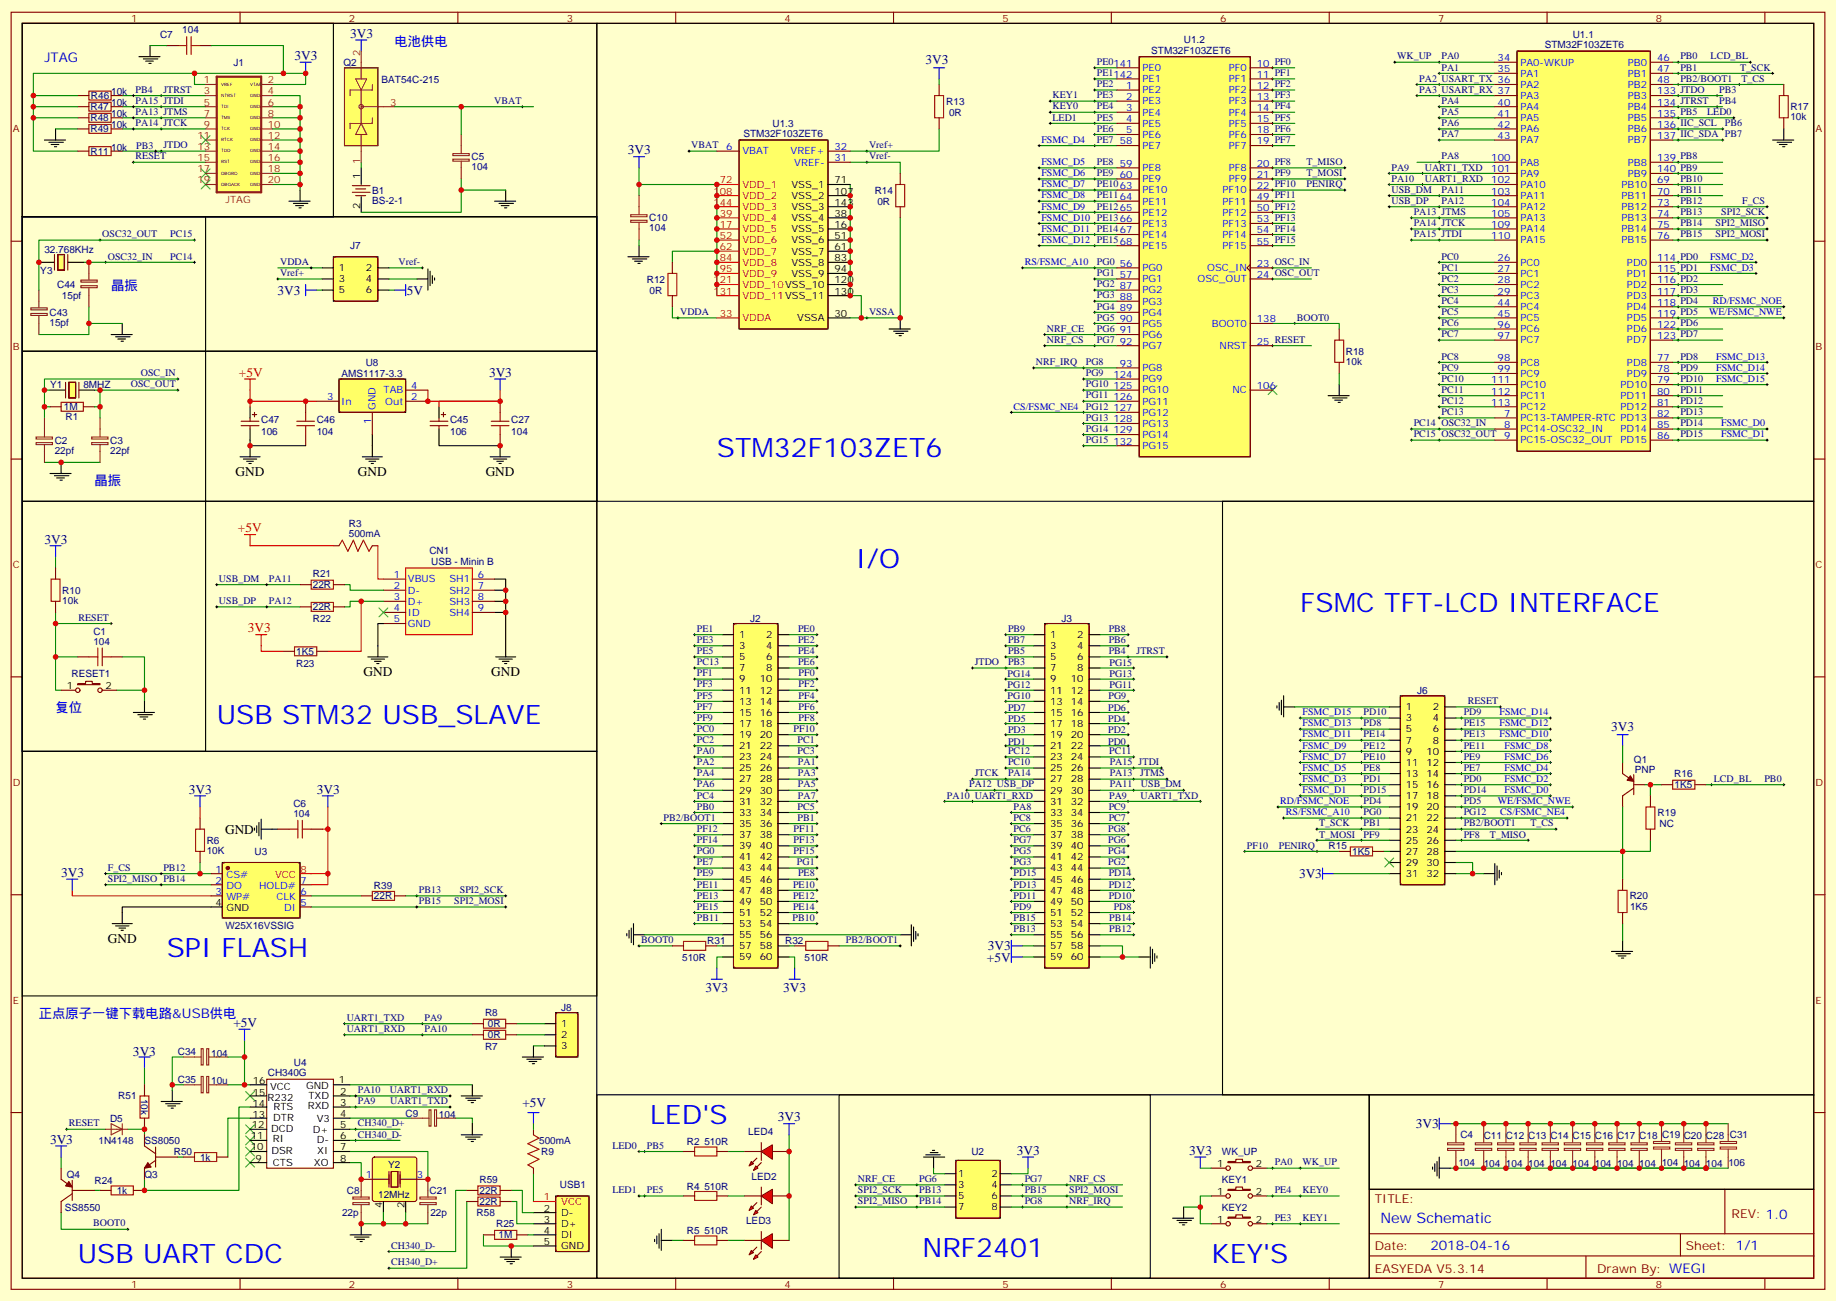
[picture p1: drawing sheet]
<svg xmlns="http://www.w3.org/2000/svg" width="583mm" height="413mm" viewBox="0 0 583 413" stroke-linecap="round" stroke-linejoin="round" font-family="sans-serif">
<defs><g id="words">
<g font-size="8.5" fill="#00f">
<text x="227.5" y="145">STM32F103ZET6</text>
<text x="271.6" y="180.3">I/O</text>
<text x="412.7" y="194.4">FSMC TFT-LCD INTERFACE</text>
<text x="68.8" y="229.7">USB STM32 USB_SLAVE</text>
<text x="52.9" y="303.7">SPI FLASH</text>
<text x="206.4" y="356.7">LED'S</text>
<text x="24.7" y="400.8">USB UART CDC</text>
<text x="292.8" y="399">NRF2401</text>
<text x="384.5" y="400.8">KEY'S</text>
</g>
<text font-size="4.6" fill="#00f" x="438.1" y="388.1">New Schematic</text>
<g font-size="4.2" fill="#000080">
<text x="111.1" y="12">3V3</text>
<text x="93.5" y="19">3V3</text>
<text x="293.7" y="20.5">3V3</text>
<text x="199.3" y="49">3V3</text>
<text x="88.1" y="93.5">3V3</text>
<text x="129.1" y="93.5">5V</text>
<text x="155.2" y="119.6">3V3</text>
<text x="14.1" y="172.5">3V3</text>
<text x="511.4" y="232.1">3V3</text>
<text x="60" y="251.9">3V3</text>
<text x="100.5" y="251.9">3V3</text>
<text x="19.4" y="278.3">3V3</text>
<text x="412.3" y="278.7">3V3</text>
<text x="313.3" y="305.2">+5V</text>
<text x="313.6" y="301.6">3V3</text>
<text x="223.9" y="314.8">3V3</text>
<text x="248.6" y="314.8">3V3</text>
<text x="74.1" y="326">+5V</text>
<text x="42.2" y="335.2">3V3</text>
<text x="165.8" y="351.4">+5V</text>
<text x="246.9" y="356">3V3</text>
<text x="449.4" y="358.1">3V3</text>
<text x="15.9" y="363">3V3</text>
<text x="322.8" y="366.5">3V3</text>
<text x="377.5" y="366.5">3V3</text>
</g>
<g font-size="4.2" fill="#00f">
<text x="125.2" y="14.5">电池供电</text>
<text x="14.1" y="19.8">JTAG</text>
<text x="35.3" y="92.1">晶振</text>
<text x="30" y="153.8">晶振</text>
<text x="17.6" y="226.1">复位</text>
<text x="12.3" y="323.1">正点原子一键下载电路&amp;USB供电</text>
<text x="454" y="396.9">2018-04-16</text>
</g>
<g font-size="4.2" fill="#f00">
<text x="75.8" y="119.6">+5V</text>
<text x="75.5" y="168.9">+5V</text>
<text x="78.7" y="200.7">3V3</text>
</g>
<g font-size="4.2">
<text x="74.8" y="151">GND</text>
<text x="113.6" y="151">GND</text>
<text x="154.2" y="151">GND</text>
<text x="115.4" y="214.5">GND</text>
<text x="155.9" y="214.5">GND</text>
<text x="71.4" y="264.6">GND</text>
<text x="34.2" y="299.2">GND</text>
</g>
<g font-size="3.9" fill="#800">
<text x="436.4" y="381.7">TITLE:</text>
<text x="549.6" y="386.6">REV: 1.0</text>
<text x="436.4" y="396.9">Date:</text>
<text x="535.2" y="396.9">Sheet: 1/1</text>
<text x="436.4" y="403.9">EASYEDA V5.3.14</text>
<text x="506.9" y="403.9">Drawn By: WEGI</text>
</g>
<g font-size="3.2" fill="#800">
<text x="41.6" y="6.9">1</text>
<text x="110.8" y="6.9">2</text>
<text x="179.9" y="6.9">3</text>
<text x="249.1" y="6.9">4</text>
<text x="318.2" y="6.9">5</text>
<text x="387.3" y="6.9">6</text>
<text x="456.5" y="6.9">7</text>
<text x="525.6" y="6.9">8</text>
<text x="4.1" y="42">A</text>
<text x="576.3" y="42">A</text>
<text x="4.1" y="111.1">B</text>
<text x="576.3" y="111.1">B</text>
<text x="4.1" y="180.3">C</text>
<text x="576.3" y="180.3">C</text>
<text x="4.1" y="249.4">D</text>
<text x="576.3" y="249.4">D</text>
<text x="4.1" y="318.6">E</text>
<text x="576.3" y="318.6">E</text>
<text x="41.6" y="408.7">1</text>
<text x="110.8" y="408.7">2</text>
<text x="179.9" y="408.7">3</text>
<text x="249.1" y="408.7">4</text>
<text x="318.2" y="408.7">5</text>
<text x="387.3" y="408.7">6</text>
<text x="456.5" y="408.7">7</text>
<text x="525.6" y="408.7">8</text>
</g>
<g font-size="3.2" fill="#000080">
<text x="57.9" y="10.6">104</text>
<text x="499.2" y="12">U1.1</text>
<text x="50.8" y="12.1">C7</text>
<text x="365.4" y="17">STM32F103ZET6</text>
<text x="375.8" y="13.8">U1.2</text>
<text x="490.3" y="15.2">STM32F103ZET6</text>
<text x="74.1" y="21">J1</text>
<text x="109" y="20.9">Q2</text>
<text x="348.2" y="20.6">PE0141</text>
<text x="443.4" y="18.9">WK_UP</text>
<text x="457.6" y="22.4">PA1</text>
<text x="457.6" y="18.9">PA0</text>
<text x="533.4" y="22.4">PB1</text>
<text x="533.4" y="18.9">PB0</text>
<text x="543" y="18.9">LCD_BL</text>
<text x="552.3" y="22.4">T_SCK</text>
<text x="43" y="29.5">PB4</text>
<text x="51.9" y="29.5">JTRST</text>
<text x="121.1" y="26.2">BAT54C-215</text>
<text x="348.2" y="27.7">PE2</text>
<text x="348.2" y="24.2">PE1142</text>
<text x="450.5" y="29.5">PA3 USART_RX 37</text>
<text x="450.5" y="25.9">PA2 USART_TX 36</text>
<text x="533.4" y="25.9">PB2/BOOT1</text>
<text x="545.7" y="29.5">PB3</text>
<text x="552.8" y="25.9">T_CS</text>
<text x="28.7" y="35">R47</text>
<text x="28.9" y="31.5">R46</text>
<text x="35.3" y="33.7">10k</text>
<text x="35.3" y="30.1">10k</text>
<text x="43" y="33">PA15 JTDI</text>
<text x="156.9" y="33">VBAT</text>
<text x="300.4" y="33.2">R13</text>
<text x="334.1" y="34.7">KEY0</text>
<text x="334.1" y="31.2">KEY1</text>
<text x="348.2" y="34.7">PE4</text>
<text x="348.2" y="31.2">PE3</text>
<text x="457.6" y="33">PA4</text>
<text x="545.7" y="33">PB4</text>
<text x="568.3" y="35">R17</text>
<text x="28.7" y="38.5">R48</text>
<text x="35.3" y="40.7">10k</text>
<text x="35.3" y="37.2">10k</text>
<text x="43" y="36.5">PA13 JTMS</text>
<text x="43" y="40">PA14 JTCK</text>
<text x="245.2" y="40.5">U1.3</text>
<text x="301.3" y="36.7">0R</text>
<text x="334.1" y="38.3">LED1</text>
<text x="348.2" y="41.8">PE6</text>
<text x="348.2" y="38.3">PE5</text>
<text x="457.6" y="40">PA6</text>
<text x="457.6" y="36.5">PA5</text>
<text x="541.9" y="36.5">LED0</text>
<text x="547.5" y="40">PB6</text>
<text x="568.3" y="38.2">10k</text>
<text x="28.7" y="42.1">R49</text>
<text x="35.3" y="47.8">10k</text>
<text x="43.3" y="47.3">PB3</text>
<text x="51.9" y="47.1">JTDO</text>
<text x="219.4" y="47.1">VBAT</text>
<text x="236" y="43.5">STM32F103ZET6</text>
<text x="275.9" y="47.1">Vref+</text>
<text x="348.2" y="45.3">PE7</text>
<text x="457.6" y="43.6">PA7</text>
<text x="28.7" y="49.1">R11</text>
<text x="43" y="50.6">RESET</text>
<text x="149.7" y="50.9">C5</text>
<text x="275.9" y="50.6">Vref-</text>
<text x="348.2" y="52.4">PE8</text>
<text x="414.7" y="52.4">T_MISO</text>
<text x="457.6" y="50.6">PA8</text>
<text x="149.6" y="54">104</text>
<text x="348.2" y="59.4">PE1063</text>
<text x="348.2" y="55.9">PE9</text>
<text x="414.7" y="55.9">T_MOSI</text>
<text x="414.8" y="59.4">PENIRQ</text>
<text x="441.7" y="57.7">PA10</text>
<text x="441.7" y="54.2">PA9</text>
<text x="452.3" y="54.2">UART1_TXD</text>
<text x="452.3" y="57.7">UART1_RXD</text>
<text x="533.4" y="57.7">PB10</text>
<text x="118.2" y="64.6">BS-2-1</text>
<text x="118.2" y="61.5">B1</text>
<text x="277.7" y="61.4">R14</text>
<text x="278.5" y="65">0R</text>
<text x="348.2" y="63">PE1164</text>
<text x="441.7" y="61.2">USB_DM</text>
<text x="441.7" y="64.7">USB_DP</text>
<text x="457.6" y="64.7">PA12</text>
<text x="457.6" y="61.2">PA11</text>
<text x="533.4" y="64.7">PB12</text>
<text x="533.4" y="61.2">PB11</text>
<text x="553" y="64.7">F_CS</text>
<text x="206.1" y="70.3">C10</text>
<text x="348.2" y="66.5">PE1265</text>
<text x="448.7" y="71.8">PA14 JTCK</text>
<text x="448.7" y="68.3">PA13 JTMS</text>
<text x="533.4" y="71.8">PB14</text>
<text x="533.4" y="68.3">PB13</text>
<text x="544.6" y="71.8">SPI2_MISO</text>
<text x="546.4" y="68.3">SPI2_SCK</text>
<text x="32.5" y="75.3">OSC32_OUT</text>
<text x="54" y="75.3">PC15</text>
<text x="206.1" y="73.5">104</text>
<text x="448.7" y="75.3">PA15 JTDI</text>
<text x="533.4" y="75.3">PB15</text>
<text x="544.6" y="75.3">SPI2_MOSI</text>
<text x="14.1" y="80.2">32.768KHz</text>
<text x="34.2" y="82.4">OSC32_IN</text>
<text x="54" y="82.4">PC14</text>
<text x="111.1" y="79.1">J7</text>
<text x="457.6" y="82.4">PC0</text>
<text x="12.8" y="86.9">Y3</text>
<text x="88.9" y="87.7">Vref+</text>
<text x="88.9" y="84.1">VDDA</text>
<text x="126.5" y="84.1">Vref-</text>
<text x="205.3" y="89.7">R12</text>
<text x="348.2" y="87.7">PG1</text>
<text x="348.2" y="84.1">PG0</text>
<text x="457.6" y="89.4">PC2</text>
<text x="457.6" y="85.9">PC1</text>
<text x="18.1" y="91.4">C44</text>
<text x="19.6" y="95">15pf</text>
<text x="206.2" y="93.2">0R</text>
<text x="348.2" y="94.7">PG3</text>
<text x="348.2" y="91.2">PG2</text>
<text x="457.6" y="93">PC3</text>
<text x="15.7" y="100.2">C43</text>
<text x="215.9" y="100">VDDA</text>
<text x="275.9" y="100">VSSA</text>
<text x="348.2" y="101.8">PG5</text>
<text x="348.2" y="98.2">PG4</text>
<text x="411.7" y="101.8">BOOT0</text>
<text x="457.6" y="100">PC5</text>
<text x="457.6" y="96.5">PC4</text>
<text x="15.7" y="103.4">15pf</text>
<text x="332.3" y="105.3">NRF_CE</text>
<text x="348.2" y="105.3">PG6</text>
<text x="457.6" y="107.1">PC7</text>
<text x="457.6" y="103.5">PC6</text>
<text x="332.3" y="108.8">NRF_CS</text>
<text x="348.2" y="108.8">PG7</text>
<text x="427.2" y="112.6">R18</text>
<text x="44.7" y="119.4">OSC_IN</text>
<text x="108.4" y="119.7">AMS1117-3.3</text>
<text x="116.1" y="116.1">U8</text>
<text x="328.8" y="115.9">NRF_IRQ</text>
<text x="344.7" y="119.4">PG9</text>
<text x="344.7" y="115.9">PG8</text>
<text x="427.2" y="115.8">10k</text>
<text x="457.6" y="117.7">PC9</text>
<text x="457.6" y="114.1">PC8</text>
<text x="533.4" y="117.7">PD9</text>
<text x="533.4" y="114.1">PD8</text>
<text x="16" y="123.3">Y1</text>
<text x="26.5" y="123.3">8MHZ</text>
<text x="41.5" y="122.9">OSC_OUT</text>
<text x="344.7" y="122.9">PG10</text>
<text x="457.6" y="124.7">PC11</text>
<text x="457.6" y="121.2">PC10</text>
<text x="533.4" y="124.7">PD11</text>
<text x="533.4" y="121.2">PD10</text>
<text x="20.3" y="130.2">1M</text>
<text x="344.7" y="130">PG12</text>
<text x="344.7" y="126.5">PG11</text>
<text x="457.6" y="131.8">PC13</text>
<text x="457.6" y="128.2">PC12</text>
<text x="533.4" y="131.8">PD13</text>
<text x="533.4" y="128.2">PD12</text>
<text x="20.8" y="133.4">R1</text>
<text x="82.9" y="137.9">106</text>
<text x="82.9" y="134.4">C47</text>
<text x="100.5" y="137.9">104</text>
<text x="100.5" y="134.4">C46</text>
<text x="142.9" y="137.9">106</text>
<text x="142.9" y="134.4">C45</text>
<text x="162.3" y="137.9">104</text>
<text x="162.3" y="134.4">C27</text>
<text x="344.7" y="137.1">PG14</text>
<text x="344.7" y="133.5">PG13</text>
<text x="448.7" y="135.3">PC14 OSC32_IN</text>
<text x="533.4" y="135.3">PD14</text>
<text x="17.4" y="140.9">C2</text>
<text x="35" y="140.9">C3</text>
<text x="344.7" y="140.6">PG15</text>
<text x="448.7" y="138.8">PC15 OSC32_OUT</text>
<text x="533.4" y="138.8">PD15</text>
<text x="17.4" y="144">22pf</text>
<text x="35" y="144">22pf</text>
<text x="110.7" y="167.3">R3</text>
<text x="110.7" y="170.4">500mA</text>
<text x="136.3" y="176">CN1</text>
<text x="136.9" y="179.2">USB - Minin B</text>
<text x="69.5" y="184.7">USB_DM</text>
<text x="85.4" y="184.7">PA11</text>
<text x="99.3" y="183.2">R21</text>
<text x="19.8" y="191.6">10k</text>
<text x="19.8" y="188.5">R10</text>
<text x="69.5" y="191.7">USB_DP</text>
<text x="85.4" y="191.7">PA12</text>
<text x="99.3" y="186.7">22R</text>
<text x="24.9" y="197">RESET</text>
<text x="99.3" y="193.8">22R</text>
<text x="99.3" y="197.5">R22</text>
<text x="238.1" y="197.3">J2</text>
<text x="336.9" y="197.3">J3</text>
<text x="29.6" y="201.4">C1</text>
<text x="221.2" y="200.6">PE1</text>
<text x="253.3" y="200.6">PE0</text>
<text x="320" y="200.6">PB9</text>
<text x="351.9" y="200.6">PB8</text>
<text x="29.6" y="204.6">104</text>
<text x="94" y="207.9">1K5</text>
<text x="221.2" y="207.6">PE5</text>
<text x="221.2" y="204.1">PE3</text>
<text x="253.3" y="207.6">PE4</text>
<text x="253.3" y="204.1">PE2</text>
<text x="320" y="204.1">PB7</text>
<text x="320" y="207.6">PB5</text>
<text x="351.9" y="204.1">PB6</text>
<text x="351.9" y="207.6">PB4</text>
<text x="360.8" y="207.6">JTRST</text>
<text x="22.7" y="214.9">RESET1</text>
<text x="94" y="211.6">R23</text>
<text x="221.2" y="214.7">PF1</text>
<text x="221.2" y="211.1">PC13</text>
<text x="253.3" y="211.1">PE6</text>
<text x="253.5" y="214.7">PF0</text>
<text x="309.4" y="211.1">JTDO</text>
<text x="319.8" y="214.9">PG14</text>
<text x="320" y="211.1">PB3</text>
<text x="352.2" y="211.3">PG15</text>
<text x="352.2" y="214.9">PG13</text>
<text x="221.2" y="221.7">PF5</text>
<text x="221.2" y="218.2">PF3</text>
<text x="253.5" y="221.7">PF4</text>
<text x="253.5" y="218.2">PF2</text>
<text x="319.8" y="218.4">PG12</text>
<text x="319.8" y="221.9">PG10</text>
<text x="351.9" y="221.9">PG9</text>
<text x="352.2" y="218.4">PG11</text>
<text x="449.8" y="220.2">J6</text>
<text x="221.2" y="225.2">PF7</text>
<text x="253.5" y="225.2">PF6</text>
<text x="320" y="225.7">PD7</text>
<text x="351.7" y="225.7">PD6</text>
<text x="432.9" y="227">PD10</text>
<text x="464.6" y="227">PD9</text>
<text x="465.9" y="223.5">RESET</text>
<text x="221.2" y="228.8">PF9</text>
<text x="221.2" y="232.3">PC0</text>
<text x="251.9" y="232.3">PF10</text>
<text x="253.5" y="228.8">PF8</text>
<text x="320" y="229.3">PD5</text>
<text x="320" y="232.8">PD3</text>
<text x="351.7" y="229.3">PD4</text>
<text x="351.7" y="232.8">PD2</text>
<text x="432.9" y="230.5">PD8</text>
<text x="464.6" y="230.5">PE15</text>
<text x="221.2" y="235.8">PC2</text>
<text x="221.2" y="239.4">PA0</text>
<text x="253.2" y="239.4">PC3</text>
<text x="253.2" y="235.8">PC1</text>
<text x="320" y="236.3">PD1</text>
<text x="320" y="239.4">PC12</text>
<text x="351.7" y="236.3">PD0</text>
<text x="352.1" y="239.4">PC11</text>
<text x="432.9" y="234.1">PE14</text>
<text x="432.9" y="237.6">PE12</text>
<text x="464.6" y="234.1">PE13</text>
<text x="464.6" y="237.6">PE11</text>
<text x="221.2" y="242.9">PA2</text>
<text x="253.3" y="242.9">PA1</text>
<text x="320" y="242.9">PC10</text>
<text x="352.2" y="242.9">PA15 JTDI</text>
<text x="432.9" y="241.1">PE10</text>
<text x="432.9" y="244.7">PE8</text>
<text x="464.6" y="241.1">PE9</text>
<text x="464.6" y="244.7">PE7</text>
<text x="518.7" y="242.1">Q1</text>
<text x="519" y="245.3">PNP</text>
<text x="221.2" y="249.9">PA6</text>
<text x="221.2" y="246.4">PA4</text>
<text x="253.3" y="249.9">PA5</text>
<text x="253.3" y="246.4">PA3</text>
<text x="307.6" y="249.9">PA12 USB_DP</text>
<text x="309.4" y="246.4">JTCK</text>
<text x="320" y="246.4">PA14</text>
<text x="352.2" y="246.4">PA13</text>
<text x="352.2" y="249.9">PA11</text>
<text x="362" y="246.4">JTMS</text>
<text x="362.2" y="249.9">USB_DM</text>
<text x="432.9" y="248.2">PD1</text>
<text x="432.9" y="251.7">PD15</text>
<text x="464.6" y="248.2">PD0</text>
<text x="464.6" y="251.7">PD14</text>
<text x="531.4" y="246.7">R16</text>
<text x="531.5" y="250.2">1K5</text>
<text x="544" y="248.2">LCD_BL</text>
<text x="560.1" y="248.2">PB0</text>
<text x="93.1" y="256.2">C6</text>
<text x="221.2" y="253.5">PC4</text>
<text x="221.2" y="257">PB0</text>
<text x="253.2" y="257">PC5</text>
<text x="253.3" y="253.5">PA7</text>
<text x="300.6" y="253.5">PA10 UART1_RXD</text>
<text x="321.7" y="257">PA8</text>
<text x="351.9" y="257">PC9</text>
<text x="352.1" y="253.5">PA9</text>
<text x="362" y="253.5">UART1_TXD</text>
<text x="432.9" y="255.2">PD4</text>
<text x="464.6" y="255.2">PD5</text>
<text x="93.1" y="259.3">104</text>
<text x="210.6" y="260.5">PB2/BOOT1</text>
<text x="253.2" y="260.5">PB1</text>
<text x="321.7" y="260.5">PC8</text>
<text x="351.9" y="260.5">PC7</text>
<text x="418.7" y="262.3">T_SCK</text>
<text x="432.9" y="258.8">PG0</text>
<text x="432.9" y="262.3">PB1</text>
<text x="464.6" y="258.8">PG12</text>
<text x="464.6" y="262.3">PB2/BOOT1</text>
<text x="485.8" y="262.3">T_CS</text>
<text x="526.1" y="259">R19</text>
<text x="526.8" y="262.5">NC</text>
<text x="65.6" y="267.8">R6</text>
<text x="221.2" y="267.6">PF14</text>
<text x="221.2" y="264.1">PF12</text>
<text x="251.9" y="267.6">PF13</text>
<text x="251.9" y="264.1">PF11</text>
<text x="321.7" y="267.6">PG7</text>
<text x="321.7" y="264.1">PC6</text>
<text x="351.7" y="264.1">PG8</text>
<text x="351.7" y="267.6">PG6</text>
<text x="395.8" y="269.3">PF10</text>
<text x="405.9" y="269.3">PENIRQ</text>
<text x="418.7" y="265.8">T_MOSI</text>
<text x="421.7" y="269.6">R15</text>
<text x="432.9" y="265.8">PF9</text>
<text x="464.6" y="265.8">PF8</text>
<text x="472.9" y="265.8">T_MISO</text>
<text x="65.6" y="271">10K</text>
<text x="80.8" y="271.4">U3</text>
<text x="221.2" y="271.1">PG0</text>
<text x="221.2" y="274.6">PE7</text>
<text x="251.9" y="271.1">PF15</text>
<text x="253" y="274.6">PG1</text>
<text x="321.7" y="271.1">PG5</text>
<text x="321.7" y="274.6">PG3</text>
<text x="351.7" y="271.1">PG4</text>
<text x="351.7" y="274.6">PG2</text>
<text x="429.2" y="271.4">1K5</text>
<text x="34.2" y="276.4">F_CS</text>
<text x="34.2" y="279.9">SPI2_MISO PB14</text>
<text x="51.9" y="276.4">PB12</text>
<text x="221.2" y="281.7">PE11</text>
<text x="221.2" y="278.2">PE9</text>
<text x="251.7" y="281.7">PE10</text>
<text x="253.3" y="278.2">PE8</text>
<text x="321.7" y="278.2">PD15</text>
<text x="321.7" y="281.7">PD13</text>
<text x="351.9" y="278.2">PD14</text>
<text x="351.9" y="281.7">PD12</text>
<text x="118.7" y="285.5">22R</text>
<text x="118.7" y="282.3">R39</text>
<text x="133" y="283.5">PB13</text>
<text x="133" y="287">PB15</text>
<text x="144.2" y="287">SPI2_MOSI</text>
<text x="146" y="283.5">SPI2_SCK</text>
<text x="221.2" y="285.2">PE13</text>
<text x="251.7" y="285.2">PE12</text>
<text x="321.7" y="285.2">PD11</text>
<text x="351.9" y="285.2">PD10</text>
<text x="517.3" y="285.5">R20</text>
<text x="221.2" y="288.7">PE15</text>
<text x="221.2" y="292.3">PB11</text>
<text x="251.6" y="292.3">PB10</text>
<text x="251.7" y="288.7">PE14</text>
<text x="321.7" y="288.7">PD9</text>
<text x="321.7" y="292.3">PB15</text>
<text x="352.1" y="292.3">PB14</text>
<text x="353.5" y="288.7">PD8</text>
<text x="517.4" y="289">1K5</text>
<text x="71.6" y="295">W25X16VSSIG</text>
<text x="203.6" y="299.3">BOOT0</text>
<text x="224.5" y="299.6">R31</text>
<text x="249.2" y="299.6">R32</text>
<text x="268.5" y="299.3">PB2/BOOT1</text>
<text x="321.7" y="295.8">PB13</text>
<text x="352.1" y="295.8">PB12</text>
<text x="216.5" y="304.9">510R</text>
<text x="255.4" y="304.9">510R</text>
<text x="154" y="322.5">R8</text>
<text x="178.2" y="320.7">J8</text>
<text x="110.1" y="324">UART1_TXD</text>
<text x="110.1" y="327.6">UART1_RXD</text>
<text x="134.8" y="324">PA9</text>
<text x="134.8" y="327.6">PA10</text>
<text x="154.9" y="329.6">0R</text>
<text x="154.9" y="326.1">0R</text>
<text x="56.4" y="335">C34</text>
<text x="67" y="335.3">104</text>
<text x="154" y="333.3">R7</text>
<text x="85" y="341.5">CH340G</text>
<text x="93.3" y="338.3">U4</text>
<text x="56.4" y="343.8">C35</text>
<text x="67" y="344.1">10u</text>
<text x="113.6" y="347">PA10</text>
<text x="123.7" y="347">UART1_RXD</text>
<text x="37.5" y="349">R51</text>
<text x="44.7" y="348.7" transform="rotate(90 44.7 348.7)">10k</text>
<text x="113.6" y="350.5">PA9</text>
<text x="123.9" y="350.5">UART1_TXD</text>
<text x="21.9" y="357.5">RESET</text>
<text x="34.9" y="356">D5</text>
<text x="113.6" y="357.5">CH340_D+</text>
<text x="128.8" y="354.4">C9</text>
<text x="139.3" y="354.7">104</text>
<text x="31.3" y="363.1">1N4148</text>
<text x="45.9" y="363.2">SS8050</text>
<text x="113.6" y="361.1">CH340_D-</text>
<text x="171.1" y="363.1">500mA</text>
<text x="194.4" y="364.6">LED0</text>
<text x="205.3" y="364.6">PB5</text>
<text x="218" y="363.4">R2</text>
<text x="223.6" y="363.4">510R</text>
<text x="237.5" y="360.3">LED4</text>
<text x="463.6" y="361.3">C4</text>
<text x="471" y="361.4">C11</text>
<text x="478" y="361.4">C12</text>
<text x="485.1" y="361.4">C13</text>
<text x="492.1" y="361.4">C14</text>
<text x="499.2" y="361.4">C15</text>
<text x="506.2" y="361.4">C16</text>
<text x="513.3" y="361.4">C17</text>
<text x="520.4" y="361.4">C18</text>
<text x="527.6" y="361.3">C19</text>
<text x="534.5" y="361.4">C20</text>
<text x="541.5" y="361.4">C28</text>
<text x="549.1" y="361.3">C31</text>
<text x="55.2" y="366.6">R50</text>
<text x="63.5" y="368.4">1k</text>
<text x="123.2" y="370.8">Y2</text>
<text x="171.8" y="366.6">R9</text>
<text x="308.3" y="366.6">U2</text>
<text x="387.9" y="366.6">WK_UP</text>
<text x="404.6" y="369.9">PA0</text>
<text x="413.5" y="369.9">WK_UP</text>
<text x="462.9" y="370.2">104</text>
<text x="471" y="370.3">104</text>
<text x="478" y="370.3">104</text>
<text x="485.1" y="370.3">104</text>
<text x="492.1" y="370.3">104</text>
<text x="499.2" y="370.3">104</text>
<text x="506.2" y="370.3">104</text>
<text x="513.3" y="370.3">104</text>
<text x="520.3" y="370.3">104</text>
<text x="527.5" y="370.1">104</text>
<text x="534.5" y="370.3">104</text>
<text x="541.5" y="370.3">104</text>
<text x="548.6" y="370.1">106</text>
<text x="21.2" y="373.8">Q4</text>
<text x="30" y="375.9">R24</text>
<text x="45.9" y="373.8">Q3</text>
<text x="152.2" y="375.4">R59</text>
<text x="177.7" y="377.2">USB1</text>
<text x="218" y="377.6">R4</text>
<text x="223.6" y="377.6">510R</text>
<text x="238.6" y="374.4">LED2</text>
<text x="272.3" y="375.2">NRF_CE</text>
<text x="291.7" y="375.2">PG6</text>
<text x="325.3" y="375.2">PG7</text>
<text x="339.4" y="375.2">NRF_CS</text>
<text x="387.9" y="375.4">KEY1</text>
<text x="37" y="379">1k</text>
<text x="110.1" y="379">C8</text>
<text x="120" y="380.4">12MHz</text>
<text x="136.3" y="379">C21</text>
<text x="152.2" y="382.5">22R</text>
<text x="152.2" y="379">22R</text>
<text x="194.4" y="378.7">LED1</text>
<text x="205.3" y="378.7">PE5</text>
<text x="272.3" y="378.7">SPI2_SCK</text>
<text x="272.3" y="382.2">SPI2_MISO</text>
<text x="291.7" y="378.7">PB13</text>
<text x="291.7" y="382.2">PB14</text>
<text x="325.3" y="382.2">PG8</text>
<text x="325.3" y="378.7">PB15</text>
<text x="339.4" y="382.2">NRF_IRQ</text>
<text x="339.4" y="378.7">SPI2_MOSI</text>
<text x="404.6" y="378.7">PE4</text>
<text x="413.5" y="378.7">KEY0</text>
<text x="20.6" y="384.2">SS8550</text>
<text x="29.6" y="389.2">BOOT0</text>
<text x="108.6" y="386">22p</text>
<text x="136.6" y="386">22p</text>
<text x="151.3" y="386">R58</text>
<text x="157.5" y="389.5">R25</text>
<text x="236.8" y="388.5">LED3</text>
<text x="387.9" y="384.2">KEY2</text>
<text x="404.6" y="387.5">PE3</text>
<text x="413.5" y="387.5">KEY1</text>
<text x="158.2" y="393.1">1M</text>
<text x="218" y="391.7">R5</text>
<text x="223.6" y="391.7">510R</text>
<text x="124.2" y="401.6">CH340_D+</text>
<text x="124.2" y="396.3">CH340_D-</text>
</g>
<g font-size="3.2" fill="#8d2323">
<text x="114.3" y="17.6" transform="rotate(-90 114.3 17.6)">2</text>
<text x="64.7" y="26.5">1</text>
<text x="64.7" y="30">3</text>
<text x="85" y="26.5">2</text>
<text x="85" y="30">4</text>
<text x="64.7" y="33.5">5</text>
<text x="85" y="33.5">6</text>
<text x="123.8" y="33.5">3</text>
<text x="64.7" y="37">7</text>
<text x="64.7" y="40.6">9</text>
<text x="85" y="37">8</text>
<text x="85" y="40.6">10</text>
<text x="62.6" y="44.1">11</text>
<text x="62.6" y="47.6">13</text>
<text x="85" y="44.1">12</text>
<text x="85" y="47.6">14</text>
<text x="62.6" y="51.2">15</text>
<text x="85" y="51.2">16</text>
<text x="114.3" y="52.1" transform="rotate(-90 114.3 52.1)">1</text>
<text x="62.6" y="54.7">17</text>
<text x="62.6" y="58.2">19</text>
<text x="85" y="54.7">18</text>
<text x="85" y="58.2">20</text>
<text x="71.6" y="64.6">JTAG</text>
</g>
<g font-size="3.2" fill="#00f">
<text x="362.7" y="22.6">PE0</text>
<text x="390.1" y="22.6">PF0</text>
<text x="399" y="21.2">10 PF0</text>
<text x="475.4" y="19.4">34</text>
<text x="475.4" y="22.9">35</text>
<text x="482.6" y="20.8">PA0-WKUP</text>
<text x="516.7" y="20.8">PB0</text>
<text x="526" y="19.4">46</text>
<text x="526" y="22.9">47</text>
<text x="357.5" y="28.2">1</text>
<text x="362.7" y="29.6">PE2</text>
<text x="362.7" y="26.1">PE1</text>
<text x="390.1" y="26.1">PF1</text>
<text x="390.1" y="29.6">PF2</text>
<text x="399" y="24.7">11 PF1</text>
<text x="399" y="28.2">12 PF2</text>
<text x="482.6" y="24.3">PA1</text>
<text x="482.6" y="27.9">PA2</text>
<text x="516.7" y="24.3">PB1</text>
<text x="516.7" y="27.9">PB2</text>
<text x="526" y="26.5">48</text>
<text x="526" y="30">133 JTDO</text>
<text x="357.5" y="31.7">2</text>
<text x="357.5" y="35.3">3</text>
<text x="362.7" y="33.2">PE3</text>
<text x="390.1" y="33.2">PF3</text>
<text x="399" y="31.7">13 PF3</text>
<text x="399" y="35.3">14 PF4</text>
<text x="475.4" y="33.5">40</text>
<text x="482.6" y="31.4">PA3</text>
<text x="482.6" y="34.9">PA4</text>
<text x="516.7" y="31.4">PB3</text>
<text x="516.7" y="34.9">PB4</text>
<text x="526" y="33.5">134 JTRST</text>
<text x="357.5" y="38.8">4</text>
<text x="362.7" y="36.7">PE4</text>
<text x="362.7" y="40.2">PE5</text>
<text x="390.1" y="36.7">PF4</text>
<text x="390.1" y="40.2">PF5</text>
<text x="399" y="38.8">15 PF5</text>
<text x="475.4" y="37">41</text>
<text x="475.4" y="40.6">42</text>
<text x="482.6" y="38.5">PA5</text>
<text x="482.6" y="42">PA6</text>
<text x="516.7" y="38.5">PB5</text>
<text x="516.7" y="42">PB6</text>
<text x="526" y="37">135 PB5</text>
<text x="526" y="40.6">136 IIC_SCL</text>
<text x="230.5" y="47.6">6</text>
<text x="264.9" y="47.6">32</text>
<text x="330.6" y="45.3">FSMC_D4</text>
<text x="355.4" y="45.9">58</text>
<text x="357.5" y="42.3">5</text>
<text x="362.7" y="43.7">PE6</text>
<text x="362.7" y="47.3">PE7</text>
<text x="390.1" y="43.7">PF6</text>
<text x="390.1" y="47.3">PF7</text>
<text x="399" y="42.3">18 PF6</text>
<text x="399" y="45.9">19 PF7</text>
<text x="475.4" y="44.1">43</text>
<text x="482.6" y="45.5">PA7</text>
<text x="516.7" y="45.5">PB7</text>
<text x="526" y="44.1">137 IIC_SDA PB7</text>
<text x="235.7" y="49">VBAT</text>
<text x="251" y="49">VREF+</text>
<text x="252.1" y="52.6">VREF-</text>
<text x="264.9" y="51.2">31</text>
<text x="330.6" y="52.4">FSMC_D5</text>
<text x="355.4" y="52.9">59</text>
<text x="399" y="52.9">20 PF8</text>
<text x="473.4" y="51.2">100</text>
<text x="482.6" y="52.6">PA8</text>
<text x="516.7" y="52.6">PB8</text>
<text x="526" y="51.2">139 PB8</text>
<text x="330.6" y="55.9">FSMC_D6</text>
<text x="330.6" y="59.4">FSMC_D7</text>
<text x="355.4" y="56.4">60</text>
<text x="362.7" y="54.3">PE8</text>
<text x="362.7" y="57.9">PE9</text>
<text x="390.1" y="54.3">PF8</text>
<text x="390.1" y="57.9">PF9</text>
<text x="399" y="56.4">21 PF9</text>
<text x="399" y="60">22 PF10</text>
<text x="473.4" y="54.7">101</text>
<text x="473.4" y="58.2">102</text>
<text x="482.6" y="56.1">PA9</text>
<text x="482.6" y="59.6">PA10</text>
<text x="514.7" y="59.6">PB10</text>
<text x="516.7" y="56.1">PB9</text>
<text x="526" y="58.2">69</text>
<text x="526" y="54.7">140 PB9</text>
<text x="330.6" y="63">FSMC_D8</text>
<text x="362.7" y="61.4">PE10</text>
<text x="362.7" y="64.9">PE11</text>
<text x="388" y="61.4">PF10</text>
<text x="388" y="64.9">PF11</text>
<text x="399" y="63.5">49 PF11</text>
<text x="473.4" y="61.7">103</text>
<text x="473.4" y="65.3">104</text>
<text x="482.6" y="63.1">PA11</text>
<text x="514.7" y="63.1">PB11</text>
<text x="526" y="61.7">70</text>
<text x="526" y="65.3">73</text>
<text x="330.6" y="66.5">FSMC_D9</text>
<text x="330.6" y="70">FSMC_D10 PE1366</text>
<text x="362.7" y="68.4">PE12</text>
<text x="362.7" y="72">PE13</text>
<text x="388" y="68.4">PF12</text>
<text x="388" y="72">PF13</text>
<text x="399" y="67">50 PF12</text>
<text x="399" y="70.6">53 PF13</text>
<text x="473.4" y="68.8">105</text>
<text x="482.6" y="66.7">PA12</text>
<text x="482.6" y="70.2">PA13</text>
<text x="514.7" y="66.7">PB12</text>
<text x="514.7" y="70.2">PB13</text>
<text x="526" y="68.8">74</text>
<text x="330.6" y="73.6">FSMC_D11 PE1467</text>
<text x="330.6" y="77.1">FSMC_D12 PE1568</text>
<text x="362.7" y="75.5">PE14</text>
<text x="388" y="75.5">PF14</text>
<text x="399" y="74.1">54 PF14</text>
<text x="399" y="77.6">55 PF15</text>
<text x="473.4" y="72.3">109</text>
<text x="473.4" y="75.8">110</text>
<text x="482.6" y="73.7">PA14</text>
<text x="482.6" y="77.3">PA15</text>
<text x="514.7" y="73.7">PB14</text>
<text x="514.7" y="77.3">PB15</text>
<text x="526" y="72.3">75</text>
<text x="526" y="75.8">76</text>
<text x="362.7" y="79">PE15</text>
<text x="388" y="79">PF15</text>
<text x="475.4" y="82.9">26</text>
<text x="526" y="82.9">114 PD0</text>
<text x="542.8" y="82.4">FSMC_D2</text>
<text x="325.3" y="84.1">RS/FSMC_A10</text>
<text x="355.4" y="84.7">56</text>
<text x="355.4" y="88.2">57</text>
<text x="362.7" y="86.1">PG0</text>
<text x="362.7" y="89.6">PG1</text>
<text x="380.1" y="89.6">OSC_OUT</text>
<text x="383.2" y="86.1">OSC_IN</text>
<text x="399" y="84.7">23 OSC_IN</text>
<text x="399" y="88.2">24 OSC_OUT</text>
<text x="475.4" y="86.4">27</text>
<text x="475.4" y="90">28</text>
<text x="482.6" y="84.3">PC0</text>
<text x="482.6" y="87.8">PC1</text>
<text x="516.4" y="84.3">PD0</text>
<text x="516.4" y="87.8">PD1</text>
<text x="526" y="86.4">115 PD1</text>
<text x="526" y="90">116 PD2</text>
<text x="542.8" y="85.9">FSMC_D3</text>
<text x="355.4" y="91.7">87</text>
<text x="355.4" y="95.2">88</text>
<text x="362.7" y="93.1">PG2</text>
<text x="475.4" y="93.5">29</text>
<text x="482.6" y="91.4">PC2</text>
<text x="482.6" y="94.9">PC3</text>
<text x="516.4" y="91.4">PD2</text>
<text x="516.4" y="94.9">PD3</text>
<text x="526" y="93.5">117 PD3</text>
<text x="355.4" y="98.8">89</text>
<text x="362.7" y="96.7">PG3</text>
<text x="362.7" y="100.2">PG4</text>
<text x="475.4" y="97">44</text>
<text x="475.4" y="100.5">45</text>
<text x="482.6" y="98.4">PC4</text>
<text x="482.6" y="102">PC5</text>
<text x="516.4" y="98.4">PD4</text>
<text x="516.4" y="102">PD5</text>
<text x="526" y="97">118 PD4</text>
<text x="526" y="100.5">119 PD5</text>
<text x="542.5" y="100">WE/FSMC_NWE</text>
<text x="543.7" y="96.5">RD/FSMC_NOE</text>
<text x="355.4" y="102.3">90</text>
<text x="355.4" y="105.8">91</text>
<text x="362.7" y="103.7">PG5</text>
<text x="362.7" y="107.2">PG6</text>
<text x="384.7" y="103.7">BOOT0</text>
<text x="399" y="102.3">138</text>
<text x="475.4" y="104.1">96</text>
<text x="475.4" y="107.6">97</text>
<text x="482.6" y="105.5">PC6</text>
<text x="516.4" y="105.5">PD6</text>
<text x="526" y="104.1">122 PD6</text>
<text x="526" y="107.6">123 PD7</text>
<text x="355.4" y="109.4">92</text>
<text x="362.7" y="110.8">PG7</text>
<text x="387.1" y="110.8">NRST</text>
<text x="399" y="109.4">25 RESET</text>
<text x="482.6" y="109">PC7</text>
<text x="516.4" y="109">PD7</text>
<text x="353.4" y="119.9">124</text>
<text x="355.4" y="116.4">93</text>
<text x="362.7" y="117.8">PG8</text>
<text x="475.4" y="114.7">98</text>
<text x="475.4" y="118.2">99</text>
<text x="482.6" y="116.1">PC8</text>
<text x="482.6" y="119.6">PC9</text>
<text x="516.4" y="116.1">PD8</text>
<text x="516.4" y="119.6">PD9</text>
<text x="526" y="114.7">77</text>
<text x="526" y="118.2">78</text>
<text x="544.7" y="114.1">FSMC_D13</text>
<text x="544.7" y="117.7">FSMC_D14</text>
<text x="121.8" y="124.9">TAB</text>
<text x="130.5" y="123.5">4</text>
<text x="353.4" y="123.5">125</text>
<text x="362.7" y="121.4">PG9</text>
<text x="362.7" y="124.9">PG10</text>
<text x="391.2" y="124.9">NC</text>
<text x="399" y="123.5">106</text>
<text x="473.4" y="121.7">111</text>
<text x="473.4" y="125.2">112</text>
<text x="482.6" y="123.1">PC10</text>
<text x="514.4" y="123.1">PD10</text>
<text x="526" y="121.7">79</text>
<text x="526" y="125.2">80</text>
<text x="544.7" y="121.2">FSMC_D15</text>
<text x="103.8" y="127">3</text>
<text x="108.3" y="128.4">In</text>
<text x="119.2" y="130.2" transform="rotate(-90 119.2 130.2)">GND</text>
<text x="122.3" y="128.4">Out</text>
<text x="130.5" y="127">2</text>
<text x="321.7" y="130">CS/FSMC_NE4</text>
<text x="353.4" y="127">126</text>
<text x="353.4" y="130.5">127</text>
<text x="362.7" y="128.4">PG11</text>
<text x="362.7" y="131.9">PG12</text>
<text x="473.4" y="128.8">113</text>
<text x="482.6" y="126.6">PC11</text>
<text x="482.6" y="130.2">PC12</text>
<text x="514.4" y="126.6">PD11</text>
<text x="514.4" y="130.2">PD12</text>
<text x="526" y="128.8">81</text>
<text x="117.8" y="134.7" transform="rotate(-90 117.8 134.7)">1</text>
<text x="353.4" y="134.1">128</text>
<text x="353.4" y="137.6">129</text>
<text x="362.7" y="135.5">PG13</text>
<text x="477.4" y="132.3">7</text>
<text x="477.4" y="135.8">8</text>
<text x="482.6" y="133.7">PC13-TAMPER-RTC PD13</text>
<text x="482.6" y="137.2">PC14-OSC32_IN</text>
<text x="514.4" y="137.2">PD14</text>
<text x="526" y="132.3">82</text>
<text x="526" y="135.8">85</text>
<text x="546.3" y="135.3">FSMC_D0</text>
<text x="353.4" y="141.1">132</text>
<text x="362.7" y="139">PG14</text>
<text x="362.7" y="142.5">PG15</text>
<text x="477.4" y="139.3">9</text>
<text x="482.6" y="140.8">PC15-OSC32_OUT</text>
<text x="514.4" y="140.8">PD15</text>
<text x="526" y="139.3">86</text>
<text x="546.3" y="138.8">FSMC_D1</text>
<text x="125" y="183.4">1</text>
<text x="129.5" y="184.9">VBUS</text>
<text x="142.7" y="184.9">SH1</text>
<text x="151.7" y="183.4">6</text>
<text x="125" y="187">2</text>
<text x="125" y="190.5">3</text>
<text x="129.5" y="188.4">D-</text>
<text x="129.5" y="191.9">D+</text>
<text x="142.7" y="188.4">SH2</text>
<text x="142.7" y="191.9">SH3</text>
<text x="151.7" y="187">7</text>
<text x="151.7" y="190.5">8</text>
<text x="125" y="194">4</text>
<text x="125" y="197.6">5</text>
<text x="129.5" y="195.4">ID</text>
<text x="142.7" y="195.4">SH4</text>
<text x="151.7" y="194">9</text>
<text x="129.5" y="199">GND</text>
<text x="413.5" y="227">FSMC_D15</text>
<text x="476" y="227">FSMC_D14</text>
<text x="413.5" y="230.5">FSMC_D13</text>
<text x="476" y="230.5">FSMC_D12</text>
<text x="413.5" y="234.1">FSMC_D11</text>
<text x="413.5" y="237.6">FSMC_D9</text>
<text x="476" y="234.1">FSMC_D10</text>
<text x="477.5" y="237.6">FSMC_D8</text>
<text x="413.5" y="241.1">FSMC_D7</text>
<text x="413.5" y="244.7">FSMC_D5</text>
<text x="477.5" y="241.1">FSMC_D6</text>
<text x="477.5" y="244.7">FSMC_D4</text>
<text x="413.5" y="248.2">FSMC_D3</text>
<text x="413.5" y="251.7">FSMC_D1</text>
<text x="477.5" y="248.2">FSMC_D2</text>
<text x="477.5" y="251.7">FSMC_D0</text>
<text x="406.4" y="255.2">RD/FSMC_NOE</text>
<text x="475.5" y="255.2">WE/FSMC_NWE</text>
<text x="408.2" y="258.8">RS/FSMC_A10</text>
<text x="476.2" y="258.8">CS/FSMC_NE4</text>
<text x="68.4" y="276.9">1</text>
<text x="68.4" y="280.5">2</text>
<text x="71.9" y="278.7">CS#</text>
<text x="95.4" y="280.5">7</text>
<text x="68.4" y="284">3</text>
<text x="71.9" y="282.2">DO</text>
<text x="71.9" y="285.7">WP#</text>
<text x="82.3" y="282.2">HOLD#</text>
<text x="87.8" y="285.7">CLK</text>
<text x="95.4" y="287.5">5</text>
<text x="95.4" y="284">6</text>
<text x="90.2" y="289.3">DI</text>
<text x="116.2" y="373.9">1</text>
<text x="132.3" y="373.9">3</text>
</g>
<g font-size="3.2">
<text x="114.3" y="56.8" transform="rotate(-90 114.3 56.8)">1</text>
<text x="251.2" y="59.6">VSS_1</text>
<text x="264.9" y="58.2">71</text>
<text x="251.2" y="63.1">VSS_2</text>
<text x="264.9" y="61.7">107</text>
<text x="264.9" y="65.3">143</text>
<text x="114.3" y="66.2" transform="rotate(-90 114.3 66.2)">2</text>
<text x="251.2" y="70.2">VSS_4</text>
<text x="251.2" y="66.7">VSS_3</text>
<text x="264.9" y="68.8">38</text>
<text x="251.2" y="73.7">VSS_5</text>
<text x="251.2" y="77.3">VSS_6</text>
<text x="264.9" y="72.3">16</text>
<text x="264.9" y="75.8">51</text>
<text x="251.2" y="80.8">VSS_7</text>
<text x="264.9" y="79.4">61</text>
<text x="264.9" y="82.9">83</text>
<text x="107.6" y="86.1">1</text>
<text x="107.6" y="89.6">3</text>
<text x="116.2" y="86.1">2</text>
<text x="116.2" y="89.6">4</text>
<text x="251.2" y="84.3">VSS_8</text>
<text x="251.2" y="87.8">VSS_9</text>
<text x="264.9" y="86.4">94</text>
<text x="264.9" y="90">120</text>
<text x="107.6" y="93.1">5</text>
<text x="116.2" y="93.1">6</text>
<text x="264.9" y="93.5">130</text>
<text x="253.1" y="102">VSSA</text>
<text x="264.9" y="100.5">30</text>
<text x="234.6" y="202.5">1</text>
<text x="243.2" y="202.5">2</text>
<text x="333.4" y="202.5">1</text>
<text x="341.9" y="202.5">2</text>
<text x="234.6" y="206">3</text>
<text x="234.6" y="209.5">5</text>
<text x="243.2" y="206">4</text>
<text x="243.2" y="209.5">6</text>
<text x="333.4" y="206">3</text>
<text x="333.4" y="209.5">5</text>
<text x="341.9" y="206">4</text>
<text x="341.9" y="209.5">6</text>
<text x="234.6" y="213.1">7</text>
<text x="243.2" y="213.1">8</text>
<text x="333.4" y="213.1">7</text>
<text x="341.9" y="213.1">8</text>
<text x="21.3" y="218.7">1</text>
<text x="33.5" y="218.7">2</text>
<text x="234.6" y="216.6">9</text>
<text x="234.6" y="220.1">11</text>
<text x="241.1" y="216.6">10</text>
<text x="241.1" y="220.1">12</text>
<text x="333.4" y="216.6">9</text>
<text x="333.4" y="220.1">11</text>
<text x="339.9" y="216.6">10</text>
<text x="339.9" y="220.1">12</text>
<text x="234.6" y="223.7">13</text>
<text x="234.6" y="227.2">15</text>
<text x="241.1" y="223.7">14</text>
<text x="241.1" y="227.2">16</text>
<text x="333.4" y="223.7">13</text>
<text x="333.4" y="227.2">15</text>
<text x="339.9" y="223.7">14</text>
<text x="339.9" y="227.2">16</text>
<text x="446.3" y="225.4">1</text>
<text x="454.8" y="225.4">2</text>
<text x="234.6" y="230.7">17</text>
<text x="241.1" y="230.7">18</text>
<text x="333.4" y="230.7">17</text>
<text x="339.9" y="230.7">18</text>
<text x="446.3" y="229">3</text>
<text x="446.3" y="232.5">5</text>
<text x="454.8" y="229">4</text>
<text x="454.8" y="232.5">6</text>
<text x="234.6" y="234.2">19</text>
<text x="234.6" y="237.8">21</text>
<text x="241.1" y="234.2">20</text>
<text x="241.1" y="237.8">22</text>
<text x="333.4" y="234.2">19</text>
<text x="333.4" y="237.8">21</text>
<text x="339.9" y="234.2">20</text>
<text x="339.9" y="237.8">22</text>
<text x="446.3" y="236">7</text>
<text x="446.3" y="239.5">9</text>
<text x="452.8" y="239.5">10</text>
<text x="454.8" y="236">8</text>
<text x="234.6" y="241.3">23</text>
<text x="234.6" y="244.8">25</text>
<text x="241.1" y="241.3">24</text>
<text x="241.1" y="244.8">26</text>
<text x="333.4" y="241.3">23</text>
<text x="333.4" y="244.8">25</text>
<text x="339.9" y="241.3">24</text>
<text x="339.9" y="244.8">26</text>
<text x="446.3" y="243.1">11</text>
<text x="452.8" y="243.1">12</text>
<text x="234.6" y="248.4">27</text>
<text x="234.6" y="251.9">29</text>
<text x="241.1" y="248.4">28</text>
<text x="241.1" y="251.9">30</text>
<text x="333.4" y="248.4">27</text>
<text x="333.4" y="251.9">29</text>
<text x="339.9" y="248.4">28</text>
<text x="339.9" y="251.9">30</text>
<text x="446.3" y="246.6">13</text>
<text x="446.3" y="250.1">15</text>
<text x="452.8" y="246.6">14</text>
<text x="452.8" y="250.1">16</text>
<text x="234.6" y="255.4">31</text>
<text x="241.1" y="255.4">32</text>
<text x="333.4" y="255.4">31</text>
<text x="339.9" y="255.4">32</text>
<text x="446.3" y="253.6">17</text>
<text x="446.3" y="257.2">19</text>
<text x="452.8" y="253.6">18</text>
<text x="452.8" y="257.2">20</text>
<text x="234.6" y="258.9">33</text>
<text x="234.6" y="262.5">35</text>
<text x="241.1" y="258.9">34</text>
<text x="241.1" y="262.5">36</text>
<text x="333.4" y="258.9">33</text>
<text x="333.4" y="262.5">35</text>
<text x="339.9" y="258.9">34</text>
<text x="339.9" y="262.5">36</text>
<text x="446.3" y="260.7">21</text>
<text x="452.8" y="260.7">22</text>
<text x="234.6" y="266">37</text>
<text x="234.6" y="269.5">39</text>
<text x="241.1" y="266">38</text>
<text x="241.1" y="269.5">40</text>
<text x="333.4" y="266">37</text>
<text x="333.4" y="269.5">39</text>
<text x="339.9" y="266">38</text>
<text x="339.9" y="269.5">40</text>
<text x="446.3" y="264.2">23</text>
<text x="446.3" y="267.8">25</text>
<text x="452.8" y="264.2">24</text>
<text x="452.8" y="267.8">26</text>
<text x="234.6" y="273">41</text>
<text x="241.1" y="273">42</text>
<text x="333.4" y="273">41</text>
<text x="339.9" y="273">42</text>
<text x="446.3" y="271.3">27</text>
<text x="446.3" y="274.8">29</text>
<text x="452.8" y="271.3">28</text>
<text x="452.8" y="274.8">30</text>
<text x="234.6" y="276.6">43</text>
<text x="234.6" y="280.1">45</text>
<text x="241.1" y="276.6">44</text>
<text x="241.1" y="280.1">46</text>
<text x="333.4" y="276.6">43</text>
<text x="333.4" y="280.1">45</text>
<text x="339.9" y="276.6">44</text>
<text x="339.9" y="280.1">46</text>
<text x="446.3" y="278.3">31</text>
<text x="452.8" y="278.3">32</text>
<text x="68.4" y="287.5">4</text>
<text x="234.6" y="283.6">47</text>
<text x="234.6" y="287.2">49</text>
<text x="241.1" y="283.6">48</text>
<text x="241.1" y="287.2">50</text>
<text x="333.4" y="283.6">47</text>
<text x="333.4" y="287.2">49</text>
<text x="339.9" y="283.6">48</text>
<text x="339.9" y="287.2">50</text>
<text x="71.9" y="289.3">GND</text>
<text x="234.6" y="290.7">51</text>
<text x="241.1" y="290.7">52</text>
<text x="333.4" y="290.7">51</text>
<text x="339.9" y="290.7">52</text>
<text x="234.6" y="294.2">53</text>
<text x="234.6" y="297.7">55</text>
<text x="241.1" y="294.2">54</text>
<text x="241.1" y="297.7">56</text>
<text x="333.4" y="294.2">53</text>
<text x="333.4" y="297.7">55</text>
<text x="339.9" y="294.2">54</text>
<text x="339.9" y="297.7">56</text>
<text x="234.6" y="301.3">57</text>
<text x="234.6" y="304.8">59</text>
<text x="241.1" y="301.3">58</text>
<text x="241.1" y="304.8">60</text>
<text x="333.4" y="301.3">57</text>
<text x="333.4" y="304.8">59</text>
<text x="339.9" y="301.3">58</text>
<text x="339.9" y="304.8">60</text>
<text x="178.2" y="326">1</text>
<text x="178.2" y="329.5">2</text>
<text x="178.2" y="333">3</text>
<text x="80.3" y="347.8">15</text>
<text x="80.3" y="344">16</text>
<text x="85.7" y="345.9">VCC</text>
<text x="97.1" y="345.5">GND</text>
<text x="107.6" y="343.6">1</text>
<text x="107.9" y="347.5">2</text>
<text x="80.1" y="351.4">14</text>
<text x="84.9" y="349.4">R232</text>
<text x="86.8" y="352.2">RTS</text>
<text x="97.7" y="352.1">RXD</text>
<text x="97.9" y="348.7">TXD</text>
<text x="107.9" y="351">3</text>
<text x="79.9" y="358.1">12</text>
<text x="80.1" y="354.9">13</text>
<text x="86" y="359.3">DCD</text>
<text x="86.7" y="355.8">DTR</text>
<text x="99.3" y="359.7">D+</text>
<text x="100.5" y="356.1">V3</text>
<text x="107.9" y="358.1">5</text>
<text x="107.9" y="354.5">4</text>
<text x="79.6" y="361.6">11</text>
<text x="79.6" y="365.1">10</text>
<text x="86.6" y="362.5">RI</text>
<text x="100.5" y="362.8">D-</text>
<text x="107.9" y="365.1">7</text>
<text x="107.9" y="361.6">6</text>
<text x="81.1" y="368.7">9</text>
<text x="86.1" y="366.2">DSR</text>
<text x="86.6" y="370.1">CTS</text>
<text x="99.7" y="370.1">XO</text>
<text x="100.7" y="366.4">XI</text>
<text x="107.9" y="368.7">8</text>
<text x="386.4" y="370.4">1</text>
<text x="398.6" y="370.4">2</text>
<text x="304.1" y="373.6">1</text>
<text x="304.1" y="377.1">3</text>
<text x="314.8" y="373.6">2</text>
<text x="314.8" y="377.1">4</text>
<text x="121.4" y="383.4" transform="rotate(-90 121.4 383.4)">4</text>
<text x="128.4" y="383.4" transform="rotate(-90 128.4 383.4)">2</text>
<text x="304.1" y="380.6">5</text>
<text x="314.8" y="380.6">6</text>
<text x="386.4" y="379.2">1</text>
<text x="398.6" y="379.2">2</text>
<text x="172.6" y="384.5">2</text>
<text x="172.6" y="388.1">3</text>
<text x="178.2" y="385.9">D-</text>
<text x="178.2" y="389.5">D+</text>
<text x="304.1" y="384.2">7</text>
<text x="314.8" y="384.2">8</text>
<text x="386.4" y="388.1">1</text>
<text x="398.6" y="388.1">2</text>
<text x="172.6" y="391.6">4</text>
<text x="172.6" y="395.1">5</text>
<text x="178.2" y="393">DI</text>
<text x="178.2" y="396.5">GND</text>
</g>
<g font-size="3.2" fill="#f00">
<text x="228.4" y="58.2">72</text>
<text x="235.7" y="59.6">VDD_1</text>
<text x="226.4" y="61.7">108</text>
<text x="226.4" y="65.3">144</text>
<text x="235.7" y="63.1">VDD_2</text>
<text x="228.4" y="68.8">39</text>
<text x="235.7" y="70.2">VDD_4</text>
<text x="235.7" y="66.7">VDD_3</text>
<text x="228.4" y="72.3">17</text>
<text x="228.4" y="75.8">52</text>
<text x="235.7" y="73.7">VDD_5</text>
<text x="235.7" y="77.3">VDD_6</text>
<text x="228.4" y="79.4">62</text>
<text x="228.4" y="82.9">84</text>
<text x="235.7" y="80.8">VDD_7</text>
<text x="226.4" y="90">121</text>
<text x="228.4" y="86.4">95</text>
<text x="235.7" y="84.3">VDD_8</text>
<text x="235.7" y="87.8">VDD_9</text>
<text x="226.4" y="93.5">131</text>
<text x="235.7" y="91.4">VDD_10VSS_10</text>
<text x="235.7" y="94.9">VDD_11VSS_11</text>
<text x="228.4" y="100.5">33</text>
<text x="235.7" y="102">VDDA</text>
<text x="87.3" y="278.7">VCC</text>
<text x="95.4" y="276.9">8</text>
<text x="172.6" y="381">1</text>
<text x="178.2" y="382.4">VCC</text>
</g>
<g font-size="1.4">
<text x="70.2" y="27.2">VREF</text>
<text x="79.4" y="27.2">VTAR</text>
<text x="70.2" y="30.7">NTRST</text>
<text x="70.2" y="34.2">TDI</text>
<text x="79.4" y="34.2">GND</text>
<text x="79.4" y="30.7">GND</text>
<text x="70.2" y="37.7">TMS</text>
<text x="70.2" y="41.3">TCK</text>
<text x="79.4" y="41.3">GND</text>
<text x="79.4" y="37.7">GND</text>
<text x="70.2" y="44.8">RTCK</text>
<text x="79.4" y="44.8">GND</text>
<text x="70.2" y="48.3">TDO</text>
<text x="70.2" y="51.9">RST</text>
<text x="79.4" y="51.9">GND</text>
<text x="79.4" y="48.3">GND</text>
<text x="70.2" y="55.4">OBGRQ</text>
<text x="70.2" y="58.9">OBGACK</text>
<text x="79.4" y="58.9">GND</text>
<text x="79.4" y="55.4">GND</text>
</g>
</g></defs>
<path d="M0 0h582.8v412.9h-582.8z" fill="#ffc"/>
<g fill="none" stroke="#000" stroke-width=".35">
<path d="M7.1 7.4h98.7v61.4h-98.7zM14.1 44.4h6.7M15.5 45.2h4.6M16.2 45.9h2.5M17.3 46.6h.7M17.6 40.9v3.5M114.7 53.3v5.3M91.7 63.9h6.7M93.1 64.6h4.6M93.8 65.3h2.5M94.9 66h.7M95.2 60.3v3.6"/>
<path d="M114.7 62.4v5M157 63.9h6.7M158.4 64.6h4.6M159.1 65.3h2.5M160.2 66h.7M160.5 60.3v3.6M35.3 106.2h6.7M36.7 106.9h4.6M37.4 107.6h2.5M38.5 108.3h.7M38.8 102.7v3.5M15.9 150.3h6.7"/>
<path d="M17.3 151h4.6M18 151.7h2.5M19 152.4h.8M19.4 146.8v3.5M42.3 226.1h6.7M43.7 226.8h4.6M44.4 227.5h2.5M45.5 228.2h.7M45.9 222.6v3.5M82.9 260v6.3M80.8 262.8v.7M81.5 262.1v2.1"/>
<path d="M82.2 261.1v4.2M82.9 263.2h5.3M35.6 293.2h6.4M36.7 293.9h4.2M37.7 294.6h2.2M38.5 295.3h.7M67 287.9h-28.2v5.3M51.2 349.6h6.7M52.6 350.3h4.5M53.3 351h2.4M54.3 351.7h.7M54.7 346.1v3.5"/>
<path d="M146.4 347.8h6.7M147.8 348.5h4.6M148.5 349.2h2.5M149.6 350h.7M149.9 344.3v3.5M149.9 356.7v3.5M146.4 360.2h6.7M147.8 360.9h4.6M148.5 361.6h2.5M149.6 362.3h.7M111.1 391.9h6.7M112.5 392.6h4.6"/>
<path d="M113.2 393.3h2.5M114.3 394.1h.7M114.7 388.4v3.5M158.7 399h6.8M160.2 399.7h4.5M162.3 395.5v3.5M160.9 400.4h2.4M161.9 401.1h.7"/>
</g>
<g fill="none" stroke="#870000" stroke-width=".35">
<path d="M3.5 3.9h575.8v405.3h-575.8zM7.1 7.4h568.6v398.3h-568.6zM76.2 3.9v3.5M145.3 3.9v3.5M214.5 3.9v3.5M283.6 3.9v3.5M352.8 3.9v3.5M421.9 3.9v3.5M491.1 3.9v3.5M560.2 3.9v3.5M24.7 37.4h3.5M24.7 33.9h3.5"/>
<path d="M24.7 30.3h3.5M35.3 37.4h3.5M35.3 33.9h3.5M35.3 30.3h3.5M24.7 48h3.5M24.7 40.9h3.5M35.3 48h3.5M35.3 40.9h3.5M111.8 58.9h5.7M112.9 60h3.2M3.5 76.6h3.6M111.8 61h5.7"/>
<path d="M112.9 62.1h3.2M575.7 76.6h3.6M15.9 129.1h3.5M26.5 129.1h3.5M3.5 145.7h3.6M575.7 145.7h3.6M17.6 180.3v3.5M17.6 190.9v3.5M3.5 214.8h3.6M575.7 214.8h3.6M88.2 263.2h3.5M98.8 263.2h3.5"/>
<path d="M3.5 284h3.6M575.7 284h3.6M3.5 353.1h3.6M45.9 344.3v3.5M45.9 354.9v3.5M575.7 353.1h3.6M19.4 370.8v3.5l2.5 1.8M22.9 377.8h7.1M22.9 374.6v6.4M22.9 378.9l-3.5 2.5v3.5M31.7 377.8h3.6M42.3 377.8h3.6"/>
<path d="M45.9 360.2v3.5l3.5 2.5M49.4 367.2h7M49.4 368.3l-3.5 2.5v3.5M49.4 364.1v6.3M58.2 367.2h3.5M68.8 367.2h3.5M434.6 377.5h141.1v28.2h-141.1zM547.5 377.5v14.1M434.6 391.6h141.1M434.6 398.6h141.1M503.4 398.6v7.1M533.4 391.6v7"/>
<path d="M76.2 405.7v3.5M145.3 405.7v3.5M214.5 405.7v3.5M283.6 405.7v3.5M352.8 405.7v3.5M421.9 405.7v3.5M491.1 405.7v3.5M560.2 405.7v3.5"/>
</g>
<g fill="none" stroke="#3c3" stroke-width=".35">
<path d="M63.9 57.1l2.8 2.9M63.9 53.6l2.8 2.8M63.9 43l2.8 2.9M66.7 57.1l-2.8 2.9M66.7 53.6l-2.8 2.8M66.7 43l-2.8 2.9M402.5 122.4l2.8 2.8M405.3 122.4l-2.8 2.8M78 346.4l2.8 2.8M78 357l2.8 2.8M80.8 346.4l-2.8 2.8M80.8 357l-2.8 2.8"/>
<path d="M78 360.5l2.8 2.9M78 364.1l2.8 2.8M78 367.6l2.8 2.8M80.8 360.5l-2.8 2.9M80.8 364.1l-2.8 2.8M80.8 367.6l-2.8 2.8"/>
</g>
<g fill="none" stroke="#000" stroke-width=".32">
<path d="M456.5 19.8h.7M456.8 19.4v.7M532.3 19.8h.7M532.7 19.4v.7M50.8 37.4h.7M50.8 33.9h.7M50.8 30.3h.7M51.2 30v.7M51.2 33.5v.7M51.2 37v.7M165.5 33.9h.7M165.8 33.5v.7"/>
<path d="M347.1 39.2h.7M347.1 35.6h.7M347.1 32.1h.7M347.1 28.6h.7M347.1 25h.7M347.1 21.5h.7M347.5 21.2v.7M347.5 24.7v.7M347.5 28.2v.7M347.5 31.7v.8M347.5 35.3v.7M347.5 38.8v.7"/>
<path d="M403.6 39.2h.7M403.6 35.6h.7M403.6 32.1h.7M403.6 28.6h.7M403.6 25h.7M403.6 21.5h.7M403.9 21.2v.7M403.9 24.7v.7M403.9 28.2v.7M403.9 31.7v.8M403.9 35.3v.7M403.9 38.8v.7"/>
<path d="M449.4 30.3h.7M449.4 26.8h.7M449.8 26.5v.7M449.8 30v.7M456.5 37.4h.7M456.5 33.9h.7M456.5 30.3h.7M456.5 26.8h.7M456.5 23.3h.7M456.8 22.9v.7M456.8 26.5v.7M456.8 30v.7"/>
<path d="M456.8 33.5v.7M456.8 37v.7M532.3 37.4h.7M532.3 33.9h.7M532.3 30.3h.7M532.3 26.8h.7M532.3 23.3h.7M532.7 22.9v.7M532.7 26.5v.7M532.7 30v.7M532.7 33.5v.7M532.7 37v.7"/>
<path d="M544.7 33.9h.7M544.7 30.3h.7M545 30v.7M545 33.5v.7M551.7 26.8h.7M552.1 26.5v.7M42 51.5h.7M42.3 51.2v.7M50.8 40.9h.7M50.8 48h.7M51.2 40.6v.7M51.2 47.6v.7"/>
<path d="M218.4 48h.7M218.7 47.6v.7M274.8 51.5h.7M274.8 48h.7M275.2 47.6v.7M275.2 51.2v.7M347.1 56.8h.7M347.1 53.3h.7M347.1 46.2h.7M347.1 42.7h.7M347.5 42.3v.7M347.5 45.9v.7"/>
<path d="M347.5 52.9v.7M347.5 56.4v.7M347.5 60v.7M403.6 56.8h.7M403.6 53.3h.7M403.6 46.2h.7M403.6 42.7h.7M403.9 42.3v.7M403.9 45.9v.7M403.9 52.9v.7M403.9 56.4v.7M403.9 60v.7"/>
<path d="M440.6 58.6h.7M440.6 55h.7M441 54.7v.7M441 58.2v.7M451.2 58.6h.7M451.2 55h.7M451.6 54.7v.7M451.6 58.2v.7M456.5 51.5h.7M456.5 44.4h.7M456.5 40.9h.7M456.8 40.6v.7"/>
<path d="M456.8 44.1v.7M456.8 51.2v.7M532.3 58.6h.7M532.3 55h.7M532.3 51.5h.7M532.3 44.4h.7M532.3 40.9h.7M532.7 40.6v.7M532.7 44.1v.7M532.7 51.2v.7M532.7 54.7v.7M532.7 58.2v.7"/>
<path d="M546.5 44.4h.7M546.5 40.9h.7M546.8 40.6v.7M546.8 44.1v.7M31.4 76.2h.7M31.7 75.8v.8M347.1 78h.7M347.1 74.4h.7M347.1 70.9h.7M347.1 67.4h.7M347.1 63.9h.7M347.1 60.3h.7"/>
<path d="M347.5 63.5v.7M347.5 67v.7M347.5 70.6v.7M347.5 74.1v.7M347.5 77.6v.7M403.6 78h.7M403.6 74.4h.7M403.6 70.9h.7M403.6 67.4h.7M403.6 63.9h.7M403.6 60.3h.7M403.9 63.5v.7"/>
<path d="M403.9 67v.7M403.9 70.6v.7M403.9 74.1v.7M403.9 77.6v.7M447.7 76.2h.7M447.7 72.7h.7M447.7 69.1h.7M448 68.8v.7M448 72.3v.7M448 75.8v.8M456.5 76.2h.7M456.5 72.7h.7"/>
<path d="M456.5 69.1h.7M456.5 65.6h.7M456.5 62.1h.7M456.8 61.7v.7M456.8 65.3v.7M456.8 68.8v.7M456.8 72.3v.7M456.8 75.8v.8M532.3 76.2h.7M532.3 72.7h.7M532.3 69.1h.7M532.3 65.6h.7"/>
<path d="M532.3 62.1h.7M532.7 61.7v.7M532.7 65.3v.7M532.7 68.8v.7M532.7 72.3v.7M532.7 75.8v.8M33.2 83.3h.7M33.5 82.9v.7M347.1 99.1h.7M347.1 95.6h.7M347.1 92.1h.7M347.1 88.5h.7"/>
<path d="M347.1 85h.7M347.5 84.7v.7M347.5 88.2v.7M347.5 91.7v.7M347.5 95.2v.8M347.5 98.8v.7M403.6 88.5h.7M403.6 85h.7M403.9 84.7v.7M403.9 88.2v.7M456.5 97.4h.7M456.5 93.8h.7"/>
<path d="M456.5 90.3h.7M456.5 86.8h.7M456.5 83.3h.7M456.8 82.9v.7M456.8 86.4v.7M456.8 90v.7M456.8 93.5v.7M456.8 97v.7M532.3 97.4h.7M532.3 93.8h.7M532.3 90.3h.7M532.3 86.8h.7"/>
<path d="M532.3 83.3h.7M532.7 82.9v.7M532.7 86.4v.7M532.7 90v.7M532.7 93.5v.7M532.7 97v.7M56.4 119.9v.7M214.8 100.9h.7M215.2 100.5v.7M274.8 100.9h.7M275.2 100.5v.7M343.6 116.8h.7"/>
<path d="M344 116.4v.7M344 119.9v.7M347.1 109.7h.7M347.1 106.2h.7M347.1 102.7h.7M347.5 102.3v.7M347.5 105.8v.7M347.5 109.4v.7M403.6 109.7h.7M403.9 109.4v.7M410.6 102.7h.7M411 102.3v.7"/>
<path d="M456.5 118.5h.7M456.5 115h.7M456.5 107.9h.7M456.5 104.4h.7M456.5 100.9h.7M456.8 100.5v.7M456.8 104.1v.7M456.8 107.6v.7M456.8 114.7v.7M456.8 118.2v.7M532.3 118.5h.7M532.3 115h.7"/>
<path d="M532.3 107.9h.7M532.3 104.4h.7M532.3 100.9h.7M532.7 100.5v.7M532.7 104.1v.7M532.7 107.6v.7M532.7 114.7v.7M532.7 118.2v.7M56.1 123.8h.7M56.1 120.3h.7M56.4 123.5v.7M343.6 137.9h.7"/>
<path d="M343.6 134.4h.7M343.6 130.9h.7M343.6 127.4h.7M343.6 123.8h.7M343.6 120.3h.7M344 123.5v.7M344 127v.7M344 130.5v.7M344 134.1v.7M344 137.6v.7M447.7 139.7h.7M447.7 136.2h.7"/>
<path d="M448 135.8v.7M448 139.3v.8M456.5 139.7h.7M456.5 136.2h.7M456.5 132.6h.7M456.5 129.1h.7M456.5 125.6h.7M456.5 122.1h.7M456.8 121.7v.7M456.8 125.2v.7M456.8 128.8v.7M456.8 132.3v.7"/>
<path d="M456.8 135.8v.7M456.8 139.3v.8M532.3 139.7h.7M532.3 136.2h.7M532.3 132.6h.7M532.3 129.1h.7M532.3 125.6h.7M532.3 122.1h.7M532.7 121.7v.7M532.7 125.2v.7M532.7 128.8v.7M532.7 132.3v.7"/>
<path d="M532.7 135.8v.7M532.7 139.3v.8M343.6 141.5h.7M344 141.1v.7M34.9 197.9h.7M35.3 197.6v.7M220.1 212h.7M220.1 215.5h.7M220.1 219.1h.7M220.1 208.5h.7M220.1 205h.7M220.1 201.4h.7"/>
<path d="M220.5 201.1v.7M220.5 204.6v.7M220.5 208.1v.7M220.5 211.7v.7M220.5 215.2v.7M220.5 218.7v.7M258.9 212h.7M258.9 215.5h.7M258.9 219.1h.7M258.9 208.5h.7M258.9 205h.7M258.9 201.4h.7"/>
<path d="M259.3 201.1v.7M259.3 204.6v.7M259.3 208.1v.7M259.3 211.7v.7M259.3 215.2v.7M259.3 218.7v.7M318.9 212h.7M318.9 215.5h.7M318.9 219.1h.7M318.9 208.5h.7M318.9 205h.7M318.9 201.4h.7"/>
<path d="M319.3 201.1v.7M319.3 204.6v.7M319.3 208.1v.7M319.3 211.7v.7M319.3 215.2v.7M319.3 218.7v.7M357.7 208.5h.7M357.7 205h.7M357.7 201.4h.7M358.1 201.1v.7M358.1 204.6v.7M358.1 208.1v.7"/>
<path d="M359.5 212h.7M359.5 215.5h.7M359.5 219.1h.7M359.8 211.7v.7M359.8 215.2v.7M359.8 218.7v.7M220.1 222.6h.7M220.1 233.2h.7M220.1 229.7h.7M220.1 226.1h.7M220.1 236.7h.7M220.5 222.2v.8"/>
<path d="M220.5 225.8v.7M220.5 229.3v.7M220.5 232.8v.7M220.5 236.4v.7M220.5 239.9v.7M258.9 222.6h.7M258.9 233.2h.7M258.9 229.7h.7M258.9 226.1h.7M258.9 236.7h.7M259.3 222.2v.8M259.3 225.8v.7"/>
<path d="M259.3 229.3v.7M259.3 232.8v.7M259.3 236.4v.7M259.3 239.9v.7M318.9 222.6h.7M318.9 233.2h.7M318.9 229.7h.7M318.9 226.1h.7M318.9 236.7h.7M319.3 222.2v.8M319.3 225.8v.7M319.3 229.3v.7"/>
<path d="M319.3 232.8v.7M319.3 236.4v.7M319.3 239.9v.7M357.7 222.6h.7M357.7 233.2h.7M357.7 229.7h.7M357.7 226.1h.7M357.7 236.7h.7M358.1 222.2v.8M358.1 225.8v.7M358.1 229.3v.7M358.1 232.8v.7"/>
<path d="M358.1 236.4v.7M359.8 239.9v.7M220.1 240.2h.7M220.1 243.8h.7M220.1 257.9h.7M220.1 254.4h.7M220.1 250.8h.7M220.1 247.3h.7M220.5 243.4v.7M220.5 246.9v.7M220.5 250.5v.7M220.5 254v.7"/>
<path d="M220.5 257.5v.7M258.9 240.2h.7M258.9 243.8h.7M258.9 257.9h.7M258.9 254.4h.7M258.9 250.8h.7M258.9 247.3h.7M259.3 243.4v.7M259.3 246.9v.7M259.3 250.5v.7M259.3 254v.7M259.3 257.5v.7"/>
<path d="M318.9 240.2h.7M318.9 243.8h.7M319.3 243.4v.7M320.7 257.9h.7M321 257.5v.7M357.7 257.9h.7M358.1 257.5v.7M359.5 240.2h.7M220.1 264.9h.7M220.1 268.5h.7M220.1 272h.7M220.1 275.5h.7"/>
<path d="M220.1 279h.7M220.5 264.6v.7M220.5 268.1v.7M220.5 271.6v.7M220.5 275.2v.7M220.5 278.7v.7M258.9 264.9h.7M258.9 268.5h.7M258.9 272h.7M258.9 275.5h.7M258.9 279h.7M258.9 261.4h.7"/>
<path d="M259.3 261.1v.7M259.3 264.6v.7M259.3 268.1v.7M259.3 271.6v.7M259.3 275.2v.7M259.3 278.7v.7M320.7 264.9h.7M320.7 268.5h.7M320.7 272h.7M320.7 275.5h.7M320.7 279h.7M320.7 261.4h.7"/>
<path d="M321 261.1v.7M321 264.6v.7M321 268.1v.7M321 271.6v.7M321 275.2v.7M321 278.7v.7M357.7 264.9h.7M357.7 268.5h.7M357.7 272h.7M357.7 275.5h.7M357.7 261.4h.7M358.1 261.1v.7"/>
<path d="M358.1 264.6v.7M358.1 268.1v.7M358.1 271.6v.7M358.1 275.2v.7M359.5 279h.7M359.8 278.7v.7M220.1 289.6h.7M220.1 286.1h.7M220.1 282.6h.7M220.1 293.2h.7M220.5 282.2v.7M220.5 285.7v.8"/>
<path d="M220.5 289.3v.7M220.5 292.8v.7M258.9 289.6h.7M258.9 286.1h.7M258.9 282.6h.7M258.9 293.2h.7M259.3 282.2v.7M259.3 285.7v.8M259.3 289.3v.7M259.3 292.8v.7M320.7 289.6h.7M320.7 286.1h.7"/>
<path d="M320.7 282.6h.7M320.7 293.2h.7M320.7 296.7h.7M321 282.2v.7M321 285.7v.8M321 289.3v.7M321 292.8v.7M321 296.3v.7M359.5 289.6h.7M359.5 286.1h.7M359.5 282.6h.7M359.5 293.2h.7"/>
<path d="M359.5 296.7h.7M359.8 282.2v.7M359.8 285.7v.8M359.8 289.3v.7M359.8 292.8v.7M359.8 296.3v.7M20.8 358.4h.7M21.2 358.1v.7M112.5 358.4h.7M112.5 351.4h.7M112.5 347.8h.7M112.9 347.5v.7"/>
<path d="M112.9 351v.7M112.9 358.1v.7M112.5 361.9h.7M112.9 361.6v.7M40.2 390.2h.7M40.6 389.8v.7M123.1 397.2h.7M123.5 396.9v.7M123.1 402.5h.7M123.5 402.2v.7"/>
</g>
<g fill="none" stroke="#008700" stroke-width=".35">
<path d="M442.7 19.8h31.8M530.9 19.8h24.7M38.8 37.4h26.5M38.8 33.9h26.5M38.8 30.3h26.5M61.7 23.3h-51.1v24.7h14.1M65.3 26.8h-3.6v-3.5h35.3v3.5h-10.6M86.4 30.3h8.8v30M333.4 39.2h21.1M333.4 35.6h21.1M333.4 32.1h21.1M347.5 28.6h7"/>
<path d="M347.5 25h7M347.5 21.5h7M403.9 39.2h7.1M403.9 35.6h7.1M403.9 32.1h7.1M403.9 28.6h7.1M403.9 25h7.1M403.9 21.5h7.1M449.8 30.3h24.7M449.8 26.8h24.7M456.8 37.4h17.7M456.8 23.3h17.7"/>
<path d="M456.8 33.9h17.7M530.9 37.4h19.4M530.9 23.3h31.8M530.9 33.9h15.9M530.9 30.3h15.9M530.9 26.8h35.3M17.6 40.9h7.1M38.8 40.9h26.5M38.8 48h26.5M42.3 51.5h23M218.7 48h8.8M269.9 58.6v35.2h3.5v7.1"/>
<path d="M269.9 51.5h15.9v3.5M298.1 40.9v7.1h-28.2M329.8 56.8h24.7M329.8 53.3h24.7M329.8 46.2h24.7M347.5 42.7h7M403.9 56.8h23M403.9 53.3h23M403.9 46.2h7.1M403.9 42.7h7.1M441 58.6h33.5M441 55h33.5"/>
<path d="M449.8 51.5h24.7M456.8 44.4h17.7M456.8 40.9h17.7M530.9 58.6h15.9M530.9 55h15.9M530.9 51.5h15.9M530.9 44.4h15.9M530.9 40.9h15.9M202.8 62.1v-3.5h24.7v35.2M285.8 69.1v31.8h-15.9M329.8 78h24.7M329.8 74.4h24.7"/>
<path d="M329.8 70.9h24.7M329.8 67.4h24.7M329.8 63.9h24.7M329.8 60.3h24.7M403.9 78h7.1M403.9 74.4h7.1M403.9 70.9h7.1M403.9 67.4h7.1M403.9 63.9h7.1M403.9 60.3h23M441 65.6h33.5M441 62.1h33.5"/>
<path d="M448 76.2h26.5M448 72.7h26.5M448 69.1h26.5M530.9 76.2h30M530.9 72.7h30M530.9 69.1h30M530.9 65.6h30M530.9 62.1h15.9M26.5 83.3h35.2M28.2 97.4v8.8h-15.9M213.4 97.4v3.5h14.1M324.6 85h29.9"/>
<path d="M347.5 99.1h7M347.5 95.6h7M347.5 92.1h7M347.5 88.5h7M403.9 88.5h12.4M403.9 85h12.4M456.8 97.4h17.7M456.8 93.8h17.7M456.8 90.3h17.7M456.8 86.8h17.7M456.8 83.3h17.7M530.9 97.4h35.3"/>
<path d="M530.9 93.8h15.9M530.9 90.3h15.9M530.9 86.8h26.5M530.9 83.3h26.5M328.1 116.8h26.4M331.6 109.7h22.9M331.6 106.2h22.9M347.5 102.7h7M403.9 102.7h21.2v1.7M403.9 109.7h12.4M456.8 104.4h17.7M456.8 118.5h17.7"/>
<path d="M456.8 115h17.7M456.8 100.9h17.7M456.8 107.9h17.7M530.9 104.4h15.9M530.9 118.5h30M530.9 115h30M530.9 100.9h35.3M530.9 107.9h15.9M56.4 123.8h-24.7v8.8M56.4 120.3h-42.3v12.3M321 130.9h33.5M344 137.9h10.5"/>
<path d="M344 134.4h10.5M344 127.4h10.5M344 123.8h10.5M344 120.3h10.5M448 139.7h26.5M448 136.2h26.5M456.8 132.6h17.7M456.8 129.1h17.7M456.8 125.6h17.7M456.8 122.1h17.7M530.9 139.7h30M530.9 136.2h30"/>
<path d="M530.9 132.6h15.9M530.9 129.1h15.9M530.9 125.6h15.9M530.9 122.1h30M14.1 146.8h17.6M344 141.5h10.5M17.6 176.7v3.6M17.6 197.9h17.7M17.6 194.4v14.1M24.7 208.5h-7.1v10.6h1.8M37 219.1h8.9v3.5M33.5 277.3h33.5"/>
<path d="M63.5 273.8v3.5M33.5 280.8h33.5M98.8 284.3h15.9M98.8 287.9h61.7M45.9 339v5.3M58.2 335.5h-3.5v10.6M72.3 335.5h5.3M77.6 330.2v14.1h-5.3M21.2 358.4h12.3M40.6 358.4h5.3v1.8M77.6 344.3h1.8M79.4 354.9h-7.1v12.3"/>
<path d="M79.4 351.4h-3.6v26.4h-29.9v-3.5M111.1 344.3h38.8M111.1 358.4h15.9M111.1 354.9h19.4M111.1 351.4h31.8M111.1 347.8h31.8M144.6 354.9h5.3v1.8M19.4 367.2v3.6M30 377.8h1.7M56.4 367.2h1.8M111.1 365.5h24.7v8.8M111.1 369h3.6v5.3"/>
<path d="M111.1 361.9h15.9M169.3 372.5v8.9M19.4 384.9v5.3h21.2M114.7 388.4h21.1"/>
</g>
<g fill="none" stroke="#00f" stroke-width=".35">
<path d="M95.2 19.8h3.6M97 19.8v3.5M112.9 12.7h3.5M114.7 12.7v3.5M201.1 49.7h3.5M202.8 49.7v3.6M15.9 173.2h3.5M17.6 173.2v3.5M44.1 335.5h3.5M45.9 335.5v3.5M75.8 326.7h3.6M77.6 326.7v3.5"/>
<path d="M167.6 353.1h3.5M169.3 353.1v3.6M17.6 363.7h3.6M19.4 363.7v3.5"/>
</g>
<g fill="none" stroke="#8c2424" stroke-width=".35">
<path d="M9.8 99.5h5.2v.6h-5.2zM9.8 97.7h5.2v.7h-5.2zM12.3 92.1v5.6M25.7 90.7h5.2v.6h-5.2zM25.7 88.9h5.2v.6h-5.2zM28.2 83.3v5.6M28.2 91.4v6M12.3 100.2v6M11.5 138.7h5.2v.6h-5.2zM14.1 132.6v6M29.1 138.7h5.2v.6h-5.2zM31.7 132.6v6"/>
<path d="M11.5 140.5h5.2v.6h-5.2zM14.1 141.1v5.7M29.1 140.5h5.2v.6h-5.2zM31.7 141.1v5.7M58.2 335.5h5.7M63.9 332.8h.6v5.2h-.6zM65.6 332.8h.7v5.2h-.7zM66.3 335.5h6M33.5 358.4h7.1M35.3 356.7l3.5 1.7-3.5 1.8zM38.8 356.7v3.5M58.2 344.3h5.7"/>
<path d="M63.9 341.7h.6v5.2h-.6zM65.6 341.7h.7v5.2h-.7zM66.3 344.3h6M130.5 354.9h5.7M136.2 352.2h.6v5.2h-.6zM137.9 352.2h.7v5.2h-.7zM138.6 354.9h6M112 379.9h5.2v.7h-5.2zM114.7 374.3v5.6M133.3 379.9h5.2v.7h-5.2zM135.8 374.3v5.6M112 381.7h5.2v.6h-5.2z"/>
<path d="M114.7 382.4v6M133.3 381.7h5.2v.6h-5.2zM135.8 382.4v6"/>
</g>
<g fill="none" stroke="#a10000" stroke-width=".35">
<path d="M28.2 39.5h7.1v2.8h-7.1zM28.2 36h7.1v2.8h-7.1zM28.2 32.5h7.1v2.8h-7.1zM28.2 28.9h7.1v2.8h-7.1zM28.2 46.6h7.1v2.8h-7.1zM19.4 127.7h7.1v2.8h-7.1zM16.2 183.8h2.8v7.1h-2.8zM91.7 263.2h2.8M94.5 260.3v5.7M96 263.2h2.8M96 260.3v5.7M44.4 347.8h2.9v7.1h-2.9z"/>
<path d="M35.3 376.4h7v2.8h-7zM61.7 365.8h7.1v2.9h-7.1z"/>
</g>
<g fill="#870000" stroke="#870000" stroke-width=".35">
<path d="M21.9 375l1 1.8-2.1-.4z"/>
<path d="M46.9 369l1.1 1.4-2.1 .4z"/>
</g>
<path d="M63.5 256.1v3.5M104.1 256.1v21.2h-5.3M102.3 263.2h1.8M104.1 277.3v3.5h-5.3M22.9 282.6v1.7h44.1" fill="none" stroke="#f00" stroke-width=".35"/>
<path d="M70.6 273.8h24.6v17.6h-24.6z" fill="#ff6" stroke="#000" stroke-width=".35"/>
<g fill="none" stroke="#870000" stroke-width=".35">
<path d="M19.4 219.1h4.6M24.7 217h2.5v-.7h2.1v.7h2.4v.3h-7zM32.5 219.1h4.5M67 277.3h3.6M70.8 274l.5-.2h23.2l.5 .2 .2 .5v16.5l-.7 .4-23.5-.1-.4-.6v-16.2zM67 280.8h3.6M67 284.3h3.6M95.2 280.8h3.6M95.2 284.3h3.6M95.2 287.9h3.6"/>
<circle cx="24.7" cy="219.1" r=".71"/>
<circle cx="31.8" cy="219.1" r=".71"/>
</g>
<circle cx="72.3" cy="275.5" r=".53" fill="#870000" stroke="#870000" stroke-width=".35"/>
<g fill="none" stroke="#000" stroke-width=".35">
<path d="M132.3 88.5h3.5M135.8 85.4v6.7M136.5 86.1v4.6M137.2 87.5v2.5M137.9 88.2v.7M157 183.8h3.5v3.5M157 187.3h3.5v3.6M157 190.9h3.5v3.5h-3.5M160.5 194.4v14.1M157.3 208.5h6.4M158.4 209.2h4.2M159.5 209.9h2.1"/>
<path d="M160.2 210.6h.7M67 287.9h3.6"/>
</g>
<path d="M81.1 201.4h3.6M82.9 201.4v3.6M95.2 277.3h3.6" fill="none" stroke="#f00" stroke-width=".35"/>
<g fill="none" stroke="#000" stroke-width=".32">
<path d="M442.4 19.8h.7M442.7 19.4v.7M42 37.4h.7M42 33.9h.7M42 30.3h.7M42.3 30v.7M42.3 33.5v.7M42.3 37v.7M333 35.6h.7M333 32.1h.7M333.4 31.7v.8M333.4 35.3v.7"/>
<path d="M562.3 23.3h.7M562.7 22.9v.7M42 40.9h.7M42.3 40.6v.7M49 48h.7M49.4 47.6v.7M329.5 46.2h.7M329.5 53.3h.7M329.5 56.8h.7M329.8 45.9v.7M329.8 52.9v.7M329.8 56.4v.7"/>
<path d="M329.8 60v.7M426.5 53.3h.7M426.5 56.8h.7M426.9 52.9v.7M426.9 56.4v.7M426.9 60v.7M61.4 76.2h.7M61.7 75.8v.8M329.5 60.3h.7M329.5 63.9h.7M329.5 67.4h.7M329.5 70.9h.7"/>
<path d="M329.5 74.4h.7M329.5 78h.7M329.8 63.5v.7M329.8 67v.7M329.8 70.6v.7M329.8 74.1v.7M329.8 77.6v.7M426.5 60.3h.7M61.4 83.3h.7M61.7 82.9v.7M87.8 88.5h.7M88.2 88.2v.7"/>
<path d="M133.7 85h.7M134.1 84.7v.7M324.2 85h.7M324.6 84.7v.7M557 83.3h.7M557 86.8h.7M557.4 82.9v.7M557.4 86.4v.7M565.9 97.4h.7M566.2 97v.7M560.6 115h.7M560.6 118.5h.7"/>
<path d="M560.9 114.7v.7M560.9 118.2v.7M565.9 100.9h.7M566.2 100.5v.7M320.7 130.9h.7M321 130.5v.7M560.6 136.2h.7M560.6 139.7h.7M560.6 122.1h.7M560.9 121.7v.7M560.9 135.8v.7M560.9 139.3v.8"/>
<path d="M50.8 277.3h.7M51.2 276.9v.7M50.8 280.8h.7M51.2 280.5v.7M131.9 284.3h.7M131.9 287.9h.7M132.3 284v.7M132.3 287.5v.7"/>
</g>
<path d="M97 92.1h3.5M97 90.3v3.5M125.2 92.1h3.6M128.8 90.3v3.5M61.7 252.6h3.6M63.5 252.6v3.5M102.3 252.6h3.5M104.1 252.6v3.5M21.2 279h3.5M22.9 279v3.6" fill="none" stroke="#00f" stroke-width=".35"/>
<g fill="none" stroke="#008700" stroke-width=".35">
<path d="M10.6 37.4h14.1M10.6 33.9h14.1M10.6 30.3h14.1M86.4 37.4h8.8M86.4 33.9h8.8M86.4 40.9h8.8M86.4 44.4h8.8M86.4 48h8.8M86.4 51.5h8.8M86.4 55h8.8M86.4 58.6h8.8M114.7 51.5v1.8"/>
<path d="M146.4 56.8v3.5M61.7 76.2h-49.4v15.9M160.5 60.3h-14.1v7.1h-31.7M88.2 88.5h14.1M88.2 85h14.1M100.5 92.1h1.8M123.5 92.1h1.7M123.5 88.5h8.8M123.5 85h10.6M30 123.8h1.7M30 129.1h1.7M38.8 208.5h7.1v10.6"/>
</g>
<path d="M128.8 180.3h21.1v21.1h-21.1z" fill="#ff9" stroke="#f00" stroke-width=".35"/>
<g fill="none" stroke="#870000" stroke-width=".35">
<path d="M76.6 133.7h5.6M76.6 135.1h5.6M79.4 132.6v1.1M79.4 135.1v1.1M80.1 131.6h1.4M80.8 130.9v1.4M97 127.4v3.5M97 137.9v3.6M136.5 133.7h5.7M136.5 135.1h5.7M139.3 132.6v1.1M139.3 135.1v1.1"/>
<path d="M140.1 131.6h1.4M140.8 130.9v1.4M158.7 127.4v3.5M158.7 137.9v3.6M105.8 173.2h1.8M118.2 173.2h1.7M121.7 183.8h7.1M121.7 187.3h7.1M121.7 190.9h7.1M121.7 194.4h7.1M121.7 197.9h7.1M149.9 183.8h7.1"/>
<path d="M149.9 187.3h7.1M149.9 190.9h7.1M149.9 194.4h7.1"/>
</g>
<path d="M77.6 120.3h3.5M79.4 120.3v7.1M100.5 127.4h-21.1v1.7M135.8 123.8v3.6h22.9M158.7 127.4h-19.4v1.7M158.7 123.8v3.6M77.6 169.7h3.5M79.4 169.7v3.5h26.4M119.9 173.2v10.6h1.8M114.7 190.9v15.8h-10.6M82.9 205v1.7h7.1" fill="none" stroke="#f00" stroke-width=".35"/>
<path d="M68.8 192.6h26.4M68.8 185.6h26.4M109.4 185.6h1.7v1.7h10.6M121.7 190.9h-10.6v1.7h-1.7" fill="none" stroke="#008700" stroke-width=".35"/>
<g fill="none" stroke="#000" stroke-width=".35">
<path d="M79.4 136.2v5.3h17.6M79.4 129.1v3.5M118.2 137.9v7.1M139.3 136.2v5.3h19.4v3.5M139.3 129.1v3.5M76.2 145h6.3M77.3 145.7h4.2M78.3 146.4h2.1M79 147.1h.7M79.4 141.5v3.5M115 145h6.4M116.1 145.7h4.2"/>
<path d="M117.1 146.4h2.1M117.8 147.1h.7M155.6 145h6.3M156.6 145.7h4.3M157.7 146.4h2.1M158.4 147.1h.7M121.7 197.9h-1.8v10.6M116.8 208.5h6.3M117.8 209.2h4.3M118.9 209.9h2.1M119.6 210.6h.7"/>
</g>
<path d="M120.3 193l2.8 2.8M123.1 193l-2.8 2.8" fill="none" stroke="#3c3" stroke-width=".35"/>
<path d="M94.2 135.1h5.6M94.2 133.7h5.6M97 130.9v2.8M97 135.1v2.8M155.9 135.1h5.7M155.9 133.7h5.7M158.7 130.9v2.8M158.7 135.1v2.8M107.6 173.2l1.1-1.8 1.7 3.6 1.8-3.6 1.4 3.6 1.8-3.6 1.7 3.6 1.1-1.8" fill="none" stroke="#a10000" stroke-width=".35"/>
<path d="M107.6 120.3h21.2v10.6h-21.2z" fill="#ff6" stroke="#000" stroke-width=".35"/>
<g fill="none" stroke="#870000" stroke-width=".35">
<path d="M52.9 14.5h3.5M63.5 14.5h3.5M566.2 26.8v3.5M566.2 37.4v3.5M100.5 127.4h7.1M107.8 120.5l.5-.2 20 .1 .5 .6-.1 9.4-.6 .5-20.1-.1-.4-.6v-9.2zM118.2 130.9v7M128.8 127.4h7M128.8 123.8h7M384.5 370.8h4.6M384.5 379.6h4.6M389.8 368.7h2.5v-.8h2.1v.8h2.5v.3h-7.1z"/>
<path d="M389.8 377.5h2.5v-.7h2.1v.7h2.5v.3h-7.1zM397.6 370.8h4.6M397.6 379.6h4.6M384.5 388.4h4.6M389.8 386.3h2.5v-.7h2.1v.7h2.5v.3h-7.1zM397.6 388.4h4.6"/>
<circle cx="389.8" cy="379.6" r=".71"/>
<circle cx="389.8" cy="370.8" r=".71"/>
<circle cx="396.9" cy="379.6" r=".71"/>
<circle cx="396.9" cy="370.8" r=".71"/>
<circle cx="389.8" cy="388.4" r=".71"/>
<circle cx="396.9" cy="388.4" r=".71"/>
</g>
<g fill="none" stroke="#000" stroke-width=".32">
<path d="M333 39.2h.7M333.4 38.8v.7M550 37.4h.7M550.3 37v.7M440.6 62.1h.7M440.6 65.6h.7M441 61.7v.7M441 65.3v.7M560.6 65.6h.7M560.6 69.1h.7M560.6 76.2h.7M560.6 72.7h.7"/>
<path d="M560.9 65.3v.7M560.9 68.8v.7M560.9 72.3v.7M560.9 75.8v.8M98.4 85h.7M98.8 84.7v.7M68.4 185.6h.7M68.4 192.6h.7M68.8 185.2v.7M68.8 192.3v.7M84.3 185.6h.7M84.3 192.6h.7"/>
<path d="M84.7 185.2v.7M84.7 192.3v.7M33.2 277.3h.7M33.5 276.9v.7M33.2 280.8h.7M33.5 280.5v.7M160.2 284.3h.7M160.2 287.9h.7M160.5 284v.7M160.5 287.5v.7M142.5 347.8h.7M142.5 351.4h.7"/>
<path d="M142.9 347.5v.7M142.9 351v.7M202.5 365.5h.7M202.5 379.6h.7M202.8 365.1v.7M202.8 379.2v.7M204.3 365.5h.7M204.3 379.6h.7M204.6 365.1v.7M204.6 379.2v.7M403.6 379.6h.7M403.6 370.8h.7"/>
<path d="M403.9 370.4v.7M403.9 379.2v.7M412.4 379.6h.7M412.4 370.8h.7M412.7 370.4v.7M412.7 379.2v.7M403.6 388.4h.7M403.9 388.1v.7M412.4 388.4h.7M412.7 388.1v.7"/>
</g>
<path d="M296.3 21.5h3.6M298.1 21.5v3.5M157 120.3h3.5M158.7 120.3v3.5M248.7 356.7h3.5M250.5 356.7v3.5M379.2 367.2h3.6M381 367.2v3.6" fill="none" stroke="#00f" stroke-width=".35"/>
<g fill="none" stroke="#008700" stroke-width=".35">
<path d="M47.6 14.5h5.3M67 14.5h23v8.8M202.8 53.3v5.3M202.8 76.2v1.8M227.5 79.7h-14.1v3.6M128.8 284.3h31.7M202.8 365.5h14.2M202.8 379.6h14.2M231.1 365.5h5.3M231.1 379.6h5.3M250.5 360.2v33.5M381 370.8h3.5"/>
<path d="M384.5 379.6h-3.5v8.8h3.5M402.2 379.6h22.9M402.2 370.8h22.9M153.5 391.9v3.6h15.8M213.4 393.7h3.6M231.1 393.7h5.3M375.7 383.1h5.3M402.2 388.4h22.9"/>
</g>
<path d="M56.4 14.5h2.9M59.3 11.6v5.7M60.7 11.6v5.7M60.7 14.5h2.8M564.8 30.3h2.8v7.1h-2.8z" fill="none" stroke="#a10000" stroke-width=".35"/>
<g fill="none" stroke="#000" stroke-width=".35">
<path d="M44.1 18h6.7M45.5 18.7h4.6M46.2 19.4h2.5M47.6 14.5v3.5M47.3 20.1h.7M562.7 44.4h6.7M564.1 45.2h4.6M564.8 45.9h2.5M565.9 46.6h.7M566.2 40.9v3.5M7.1 68.8h182.3v336.9h-182.3zM7.1 68.8h182.3v42.7h-182.3z"/>
<path d="M7.1 68.8h58.2v169.7h-58.2zM202.8 78v3.5M199.3 81.5h6.7M200.7 82.2h4.6M201.4 82.9h2.5M202.5 83.6h.7M7.1 111.5h182.3v47.6h-182.3zM282.2 104.4h6.7M283.6 105.1h4.6M284.3 105.8h2.5M285.4 106.5h.7M285.8 100.9v3.5"/>
<path d="M421.6 125.6h6.7M423 126.3h4.6M423.7 127h2.5M424.7 127.7h.7M425.1 122.1v3.5M7.1 159.1h182.3v79.4h-182.3zM7.1 238.5h182.3v77.6h-182.3zM207.8 393.3v.8M208.5 392.3v2.5M209.2 391.6v4.6M209.9 393.7h3.5M209.9 390.2v6.7"/>
<path d="M372.2 386.6h6.7M373.6 387.3h4.6M374.3 388.1h2.5M375.4 388.8h.7M375.7 383.1v3.5"/>
</g>
<path d="M462.1 356.7v6M459.5 362.7h5.2v.7h-5.2zM459.5 364.5h5.2v.6h-5.2zM462.1 365.1v5.7" fill="none" stroke="#8c2424" stroke-width=".35"/>
<path d="M303.4 368.3h14.1v18.3h-14.1z" fill="#ff6" stroke="#000" stroke-width=".35"/>
<path d="M303.6 368.5l.5-.2h12.7l.5 .2 .2 .5v16.9l-.2 .5-.5 .2h-12.7l-.5-.2-.2-.5v-16.9z" fill="none" stroke="#870000" stroke-width=".35"/>
<g fill="none" stroke="#000" stroke-width=".35">
<path d="M293.2 367.2h6.7M293.9 366.5h4.5M295.3 365.8h2.4M296 365.1h.7M296.3 367.2v3.6M299.9 372.5h3.5M299.9 376.1h3.5M299.9 379.6h3.5M317.5 372.5h3.5M317.5 376.1h3.5M317.5 379.6h3.5M299.9 383.1h3.5"/>
<path d="M317.5 383.1h3.5"/>
</g>
<g fill="none" stroke="#000" stroke-width=".32">
<path d="M327.7 116.8h.7M328.1 116.4v.7M331.3 106.2h.7M331.3 109.7h.7M331.6 105.8v.7M331.6 109.4v.7M271.3 376.1h.7M271.3 379.6h.7M271.6 375.7v.7M271.6 379.2v.7M290.7 376.1h.7M290.7 379.6h.7"/>
<path d="M291 375.7v.7M291 379.2v.7M324.2 376.1h.7M324.2 379.6h.7M324.6 375.7v.7M324.6 379.2v.7M338.3 376.1h.7M338.3 379.6h.7M338.7 375.7v.7M338.7 379.2v.7M271.3 383.1h.7M271.6 382.8v.7"/>
<path d="M290.7 383.1h.7M291 382.8v.7M324.2 383.1h.7M324.6 382.8v.7M338.3 383.1h.7M338.7 382.8v.7"/>
</g>
<path d="M271.6 376.1h28.3M271.6 379.6h28.3M296.3 370.8v1.7h3.6M321 376.1h35.3M321 379.6h35.3M326.3 370.8v1.7h-5.3M271.6 383.1h28.3M321 383.1h35.3" fill="none" stroke="#008700" stroke-width=".35"/>
<path d="M324.6 367.2h3.5M326.3 367.2v3.6" fill="none" stroke="#00f" stroke-width=".35"/>
<path d="M176.4 379.6h10.6v17.6h-10.6z" fill="#ff6" stroke="#000" stroke-width=".35"/>
<path d="M176.6 379.8l.5-.2h9.2l.6 .4 .1 16.5-.5 .7h-9.4l-.7-.4v-16.5z" fill="none" stroke="#870000" stroke-width=".35"/>
<path d="M169.3 381.4h7.1" fill="none" stroke="#f00" stroke-width=".35"/>
<path d="M169.3 384.9h7.1M169.3 388.4h7.1M169.3 391.9h7.1M169.3 395.5h7.1" fill="none" stroke="#000" stroke-width=".35"/>
<path d="M84.7 342.5h21.1v28.3h-21.1z" fill="#fff" stroke="#800000" stroke-width=".35"/>
<g fill="none" stroke="#000" stroke-width=".35">
<path d="M165.8 335.5h6.7M167.2 336.2h4.6M167.9 336.9h2.5M169 337.6h.7M169.3 332v3.5M79.4 344.3h5.3M79.4 347.8h5.3M79.4 351.4h5.3M79.4 354.9h5.3M79.4 358.4h5.3M105.8 344.3h5.3M105.8 347.8h5.3"/>
<path d="M105.8 351.4h5.3M105.8 354.9h5.3M105.8 358.4h5.3M79.4 361.9h5.3M79.4 365.5h5.3M79.4 369h5.3M105.8 361.9h5.3M105.8 365.5h5.3M105.8 369h5.3M454.7 370.4v.7M455.4 369.4v2.4M456.1 368.7v4.5"/>
<path d="M456.8 370.8h3.6M456.8 367.2v6.7"/>
</g>
<path d="M109.4 324.9h40.5M109.4 328.4h40.5M169.3 332h3.6M460.4 356.7h88.2M460.4 370.8h81.1M492.1 370.8h56.5" fill="none" stroke="#008700" stroke-width=".35"/>
<g fill="none" stroke="#8c2424" stroke-width=".35">
<path d="M200.2 68.2h5.2v.6h-5.2zM200.2 69.9h5.2v.7h-5.2zM202.8 62.1v6M202.8 70.6v5.6M471 356.7v6M478 356.7v6M485.1 356.7v6M492.1 356.7v6M499.2 356.7v6M506.2 356.7v6M513.3 356.7v6M520.3 356.7v6"/>
<path d="M527.4 356.7v5.6M534.5 356.7v6M541.5 356.7v6M548.6 356.7v5.6M468.3 362.7h5.2v.7h-5.2zM468.3 364.5h5.2v.6h-5.2zM471 365.1v5.7M475.4 362.7h5.2v.7h-5.2zM475.4 364.5h5.2v.6h-5.2zM478 365.1v5.7M482.4 362.7h5.2v.7h-5.2zM482.4 364.5h5.2v.6h-5.2z"/>
<path d="M485.1 365.1v5.7M489.5 362.7h5.2v.7h-5.2zM489.5 364.5h5.2v.6h-5.2zM492.1 365.1v5.7M496.5 362.7h5.2v.7h-5.2zM496.5 364.5h5.2v.6h-5.2zM499.2 365.1v5.7M503.6 362.7h5.2v.7h-5.2zM503.6 364.5h5.2v.6h-5.2zM506.2 365.1v5.7M510.6 362.7h5.2v.7h-5.2zM510.6 364.5h5.2v.6h-5.2z"/>
<path d="M513.3 365.1v5.7M517.7 362.7h5.2v.7h-5.2zM517.7 364.5h5.2v.6h-5.2zM520.3 365.1v5.7M524.9 364.1h5.1v.6h-5.1zM524.9 362.3h5.1v.6h-5.1zM527.4 364.8v6M531.8 362.7h5.2v.7h-5.2zM531.8 364.5h5.2v.6h-5.2zM534.5 365.1v5.7M538.9 362.7h5.2v.7h-5.2zM538.9 364.5h5.2v.6h-5.2z"/>
<path d="M541.5 365.1v5.7M546 364.1h5.2v.6h-5.2zM546 362.3h5.2v.6h-5.2zM548.6 364.8v6"/>
</g>
<path d="M456.8 356.7h3.6M456.8 354.9v3.5" fill="none" stroke="#00f" stroke-width=".35"/>
<path d="M109 324.9h.7M109 328.4h.7M109.4 324.6v.7M109.4 328.1v.7M133.7 324.9h.7M133.7 328.4h.7M134.1 324.6v.7M134.1 328.1v.7" fill="none" stroke="#000" stroke-width=".32"/>
<path d="M176.4 321.4h7v14.1h-7z" fill="#ff6" stroke="#000" stroke-width=".35"/>
<path d="M176.6 321.6l.5-.2h5.6l.7 .4v13l-.4 .6-5.9 .1-.7-.5v-12.9z" fill="none" stroke="#870000" stroke-width=".35"/>
<path d="M172.9 332h3.5M172.9 324.9h3.5M172.9 328.4h3.5" fill="none" stroke="#000" stroke-width=".35"/>
<g fill="#ff6" stroke="#000" stroke-width=".35">
<path d="M68.8 24.3h14.1v36.7h-14.1z"/>
<path d="M109.4 21.5h10.5v24.7h-10.5z"/>
<path d="M18.3 80.8h2.2v4.9h-2.2z"/>
<path d="M105.8 81.5h14.1v14.1h-14.1z"/>
</g>
<path d="M68.8 24.3h14.1v36.7h-14.1z" fill="none" stroke="#8c2424" stroke-width=".71"/>
<g fill="none" stroke="#8c2424" stroke-width=".35">
<path d="M114.7 16.2v8.8M65.3 26.8h3.5M65.3 30.3h3.5M65.3 33.9h3.5M65.3 37.4h3.5M82.9 26.8h3.5M82.9 30.3h3.5M82.9 33.9h3.5M82.9 37.4h3.5M109.4 21.5h10.5v24.7h-10.5zM112.9 25h3.5l-1.7 3.6zM114.7 33.9h10.5"/>
<path d="M114.7 28.6v10.6M114.7 39.2l1.7 3.5h-3.5zM118.2 26.8v1.8h-7.1v1.7M118.2 37.4v1.8h-7.1v1.7M65.3 40.9h3.5M65.3 44.4h3.5M65.3 48h3.5M65.3 51.5h3.5M65.3 55h3.5M65.3 58.6h3.5M82.9 40.9h3.5M82.9 44.4h3.5"/>
<path d="M82.9 48h3.5M82.9 51.5h3.5M82.9 55h3.5M82.9 58.6h3.5M114.7 42.7v8.8"/>
<circle cx="114.7" cy="33.9" r=".71"/>
</g>
<path d="M106.1 81.7l.4-.2h12.7l.5 .2 .2 .5v12.7l-.2 .5-.5 .2h-12.7l-.5-.2-.2-.5v-12.7z" fill="none" stroke="#870000" stroke-width=".35"/>
<path d="M102.3 85h3.5M102.3 88.5h3.5M102.3 92.1h3.5M119.9 85h3.6M119.9 88.5h3.6M119.9 92.1h3.6" fill="none" stroke="#000" stroke-width=".35"/>
<path d="M21.9 121.4h2.1v4.9h-2.1z" fill="#ff6" stroke="#000" stroke-width=".35"/>
<path d="M118.2 367.2h14.1v14.2h-14.1z" fill="#ff6" stroke="#ffc" stroke-width=".35"/>
<path d="M12.3 83.3h5M21.5 83.3h5M15.9 123.8h4.9M25 123.8h5" fill="none" stroke="#000" stroke-width=".35"/>
<path d="M17.3 80.8v4.9M18.3 80.8h2.2v4.9h-2.2zM21.5 80.8v4.9M20.8 121.4v4.9M21.9 121.4h2.1v4.9h-2.1zM25 121.4v4.9" fill="none" stroke="#870000" stroke-width=".35"/>
<g fill="#ff6" stroke="#000" stroke-width=".35">
<path d="M444.5 220.8h14.1v60h-14.1z"/>
<path d="M232.8 197.9h14.1v109.4h-14.1z"/>
<path d="M331.6 197.9h14.1v109.4h-14.1z"/>
</g>
<path d="M444.7 221l.5-.2h12.7l.7 .5v58.8l-.2 .5-.5 .2h-12.7l-.5-.2-.2-.5v-58.6z" fill="none" stroke="#870000" stroke-width=".35"/>
<g fill="none" stroke="#000" stroke-width=".35">
<path d="M441 224.4h3.5M441 227.9h3.5M441 231.4h3.5M441 234.9h3.5M441 238.5h3.5M458.6 224.4h3.5M458.6 227.9h3.5M458.6 231.4h3.5M458.6 234.9h3.5M458.6 238.5h3.5M441 242h3.5M441 245.5h3.5"/>
<path d="M441 249.1h3.5M441 252.6h3.5M441 256.1h3.5M441 259.6h3.5M458.6 242h3.5M458.6 245.5h3.5M458.6 249.1h3.5M458.6 252.6h3.5M458.6 256.1h3.5M458.6 259.6h3.5M441 263.2h3.5M441 266.7h3.5"/>
<path d="M441 270.2h3.5M441 273.8h3.5M441 277.3h3.5M458.6 263.2h3.5M458.6 266.7h3.5M458.6 270.2h3.5M458.6 273.8h3.5M458.6 277.3h3.5"/>
</g>
<g fill="#ff6" stroke="#000" stroke-width=".35">
<path d="M234.6 44.4h28.2v60h-28.2z"/>
<path d="M361.6 18h35.3v127h-35.3z"/>
<path d="M481.5 16.2h42.4v127h-42.4z"/>
</g>
<g fill="none" stroke="#870000" stroke-width=".35">
<path d="M361.7 18.2l.2-.2h34.6l.3 .2 .1 126.4-.4 .4h-34.6l-.3-.4zM474.5 19.8h7M481.6 16.4l.3-.2h41.6l.3 .2 .1 126.5-.2 .3h-41.8l-.3-.2zM523.9 19.8h7M298.1 26.8v3.5M298.1 37.4v3.5M354.5 28.6h7.1M354.5 32.1h7.1M354.5 35.6h7.1M354.5 39.2h7.1M354.5 21.5h7.1M354.5 25h7.1"/>
<path d="M396.9 28.6h7M396.9 32.1h7M396.9 35.6h7M396.9 39.2h7M396.9 21.5h7M396.9 25h7M474.5 23.3h7M474.5 26.8h7M474.5 30.3h7M474.5 33.9h7M474.5 37.4h7M523.9 23.3h7"/>
<path d="M523.9 26.8h7M523.9 30.3h7M523.9 33.9h7M523.9 37.4h7M227.5 48h7.1M234.7 44.6l.2-.2h27.6l.3 .2v59.5l-.2 .3h-27.7l-.3-.2zM262.8 51.5h7.1M262.8 48h7.1M285.8 55v3.6M354.5 42.7h7.1M354.5 46.2h7.1M354.5 53.3h7.1"/>
<path d="M354.5 56.8h7.1M396.9 42.7h7M396.9 46.2h7M396.9 53.3h7M396.9 56.8h7M474.5 40.9h7M474.5 44.4h7M474.5 58.6h7M474.5 51.5h7M474.5 55h7M523.9 40.9h7M523.9 44.4h7"/>
<path d="M523.9 58.6h7M523.9 51.5h7M523.9 55h7M285.8 65.6v3.5M354.5 60.3h7.1M354.5 63.9h7.1M354.5 67.4h7.1M354.5 70.9h7.1M354.5 74.4h7.1M354.5 78h7.1M396.9 60.3h7M396.9 63.9h7"/>
<path d="M396.9 67.4h7M396.9 70.9h7M396.9 74.4h7M396.9 78h7M474.5 62.1h7M474.5 65.6h7M474.5 69.1h7M474.5 72.7h7M474.5 76.2h7M523.9 62.1h7M523.9 65.6h7M523.9 69.1h7"/>
<path d="M523.9 72.7h7M523.9 76.2h7M213.4 83.3v3.5M213.4 93.8v3.6M354.5 85h7.1M354.5 88.5h7.1M354.5 92.1h7.1M354.5 95.6h7.1M354.5 99.1h7.1M396.9 84l-1.1 1 1.1 1.1M396.9 85h7M396.9 88.5h7"/>
<path d="M474.5 83.3h7M474.5 86.8h7M474.5 90.3h7M474.5 93.8h7M474.5 97.4h7M523.9 83.3h7M523.9 86.8h7M523.9 90.3h7M523.9 93.8h7M523.9 97.4h7M354.5 109.7h7.1M354.5 102.7h7.1"/>
<path d="M354.5 106.2h7.1M354.5 116.8h7.1M396.9 109.7h7M396.9 102.7h7M425.1 104.4v3.5M425.1 115v3.5M474.5 100.9h7M474.5 115h7M474.5 118.5h7M474.5 104.4h7M474.5 107.9h7M523.9 100.9h7"/>
<path d="M523.9 115h7M523.9 118.5h7M523.9 104.4h7M523.9 107.9h7M354.5 120.3h7.1M354.5 123.8h7.1M354.5 127.4h7.1M354.5 130.9h7.1M354.5 134.4h7.1M354.5 137.9h7.1M396.9 123.8h7M474.5 132.6h7"/>
<path d="M474.5 136.2h7M474.5 139.7h7M474.5 122.1h7M474.5 125.6h7M474.5 129.1h7M523.9 132.6h7M523.9 136.2h7M523.9 139.7h7M523.9 122.1h7M523.9 125.6h7M523.9 129.1h7M354.5 141.5h7.1"/>
<path d="M95.2 192.6h3.6M95.2 185.6h3.6M105.8 192.6h3.6M105.8 185.6h3.6M233.1 198.1l.4-.2h12.7l.5 .2 .2 .5v108l-.2 .5-.5 .2h-12.7l-.5-.3-.2-.4v-108zM331.8 198.1l.5-.2h12.7l.5 .2 .2 .5v108l-.2 .5-.5 .2h-12.7l-.5-.3-.2-.4v-108zM24.7 208.5h3.5M35.3 208.5h3.5M90 206.7h3.5M100.5 206.7h3.6M63.5 259.6v3.6M515.1 242v3.5l3.5 2.5"/>
<path d="M518.6 249.1h3.5M518.6 250.1l-3.5 2.5v3.5M518.6 245.9v6.3M523.9 252.6v3.5M527.4 249.1h3.5M538 249.1h3.5M63.5 270.2v3.6M425.1 270.2h3.5M435.7 270.2h3.5M515.1 279v3.6M523.9 263.2v3.5M114.7 284.3h3.5"/>
<path d="M125.2 284.3h3.6M515.1 289.6v3.6M213.4 300.2h3.6M224 300.2h3.5M252.2 300.2h3.6M262.8 300.2h3.5M149.9 328.4h3.6M149.9 324.9h3.6M160.5 328.4h3.5M160.5 324.9h3.5M169.3 358.4v1.8M114.7 374.3h3.5"/>
<path d="M118.4 367.4l.5-.2h12.7l.5 .2 .2 .5v12.7l-.2 .5-.5 .3h-12.7l-.5-.3-.2-.5v-12.7zM132.3 374.3h3.5M148.2 377.8h3.5M158.7 377.8h3.6M169.3 370.8v1.7M217 365.5h3.5M217 379.6h3.5M227.5 365.5h3.6M227.5 379.6h3.6M148.2 381.4h3.5M153.5 391.9h3.5M158.7 381.4h3.6"/>
<path d="M164 391.9h3.6M217 393.7h3.5M227.5 393.7h3.6"/>
</g>
<g fill="none" stroke="#000" stroke-width=".35">
<path d="M189.4 7.4h386.3v151.7h-386.3zM262.8 58.6h7.1M262.8 72.7h7.1M262.8 69.1h7.1M262.8 76.2h7.1M262.8 79.7h7.1M262.8 62.1h7.1M262.8 65.6h7.1M262.8 83.3h7.1M262.8 86.8h7.1M262.8 90.3h7.1M262.8 93.8h7.1"/>
<path d="M262.8 100.9h7.1M388.1 159.1h187.6v188.4h-187.6zM229.3 201.4h3.5M229.3 205h3.5M229.3 208.5h3.5M229.3 212h3.5M229.3 215.5h3.5M229.3 219.1h3.5M246.9 201.4h3.6M246.9 205h3.6M246.9 208.5h3.6M246.9 212h3.6"/>
<path d="M246.9 215.5h3.6M246.9 219.1h3.6M328.1 201.4h3.5M328.1 205h3.5M328.1 208.5h3.5M328.1 212h3.5M328.1 215.5h3.5M328.1 219.1h3.5M345.7 201.4h3.5M345.7 205h3.5M345.7 208.5h3.5M345.7 212h3.5"/>
<path d="M345.7 215.5h3.5M345.7 219.1h3.5M229.3 222.6h3.5M229.3 226.1h3.5M229.3 229.7h3.5M229.3 233.2h3.5M229.3 236.7h3.5M246.9 222.6h3.6M246.9 226.1h3.6M246.9 229.7h3.6M246.9 233.2h3.6M246.9 236.7h3.6"/>
<path d="M328.1 222.6h3.5M328.1 226.1h3.5M328.1 229.7h3.5M328.1 233.2h3.5M328.1 236.7h3.5M345.7 222.6h3.5M345.7 226.1h3.5M345.7 229.7h3.5M345.7 233.2h3.5M345.7 236.7h3.5M405.3 224v.7M406 223v2.4"/>
<path d="M406.8 222.2v4.6M407.5 224.4h3.5M407.5 220.8v6.7M229.3 240.2h3.5M229.3 243.8h3.5M229.3 247.3h3.5M229.3 250.8h3.5M229.3 254.4h3.5M229.3 257.9h3.5M246.9 240.2h3.6M246.9 243.8h3.6M246.9 247.3h3.6"/>
<path d="M246.9 250.8h3.6M246.9 254.4h3.6M246.9 257.9h3.6M328.1 240.2h3.5M328.1 243.8h3.5M328.1 247.3h3.5M328.1 250.8h3.5M328.1 254.4h3.5M328.1 257.9h3.5M345.7 240.2h3.5M345.7 243.8h3.5M345.7 247.3h3.5"/>
<path d="M345.7 250.8h3.5M345.7 254.4h3.5M345.7 257.9h3.5M229.3 261.4h3.5M229.3 264.9h3.5M229.3 268.5h3.5M229.3 272h3.5M229.3 275.5h3.5M229.3 279h3.5M246.9 261.4h3.6M246.9 264.9h3.6M246.9 268.5h3.6"/>
<path d="M246.9 272h3.6M246.9 275.5h3.6M246.9 279h3.6M328.1 261.4h3.5M328.1 264.9h3.5M328.1 268.5h3.5M328.1 272h3.5M328.1 275.5h3.5M328.1 279h3.5M345.7 261.4h3.5M345.7 264.9h3.5M345.7 268.5h3.5"/>
<path d="M345.7 272h3.5M345.7 275.5h3.5M345.7 279h3.5M471 277.3h3.5M474.5 274.1v6.7M475.2 274.8v4.6M475.9 276.2v2.5M476.6 276.9v.7M199 296.3v.7M199.7 295.3v2.4M200.4 294.6v4.6M201.1 296.7h3.5"/>
<path d="M201.1 293.2v6.7M229.3 282.6h3.5M229.3 286.1h3.5M229.3 289.6h3.5M229.3 293.2h3.5M229.3 296.7h3.5M246.9 282.6h3.6M246.9 286.1h3.6M246.9 289.6h3.6M246.9 293.2h3.6M246.9 296.7h3.6M285.8 296.7h3.5"/>
<path d="M289.3 293.5v6.7M290 294.2v4.6M290.7 295.6v2.5M291.4 296.3v.7M328.1 282.6h3.5M328.1 286.1h3.5M328.1 289.6h3.5M328.1 293.2h3.5M328.1 296.7h3.5M345.7 282.6h3.5M345.7 286.1h3.5M345.7 289.6h3.5"/>
<path d="M345.7 293.2h3.5M345.7 296.7h3.5M515.1 298.4v3.6M229.3 300.2h3.5M229.3 303.7h3.5M246.9 300.2h3.6M246.9 303.7h3.6M328.1 300.2h3.5M328.1 303.7h3.5M345.7 300.2h3.5M345.7 303.7h3.5M361.6 303.7h3.5"/>
<path d="M365.1 300.6v6.7M365.8 301.3v4.6M366.5 302.7v2.5M367.2 303.4v.7M511.5 302h6.7M512.9 302.7h4.6M513.6 303.4h2.5M514.7 304.1h.7M189.4 347.5h245.2v58.2h-245.2zM266.3 347.5h98.8v58.2h-98.8zM434.6 347.5h141.1v30h-141.1zM121.7 381.4v3.5"/>
<path d="M128.8 381.4v3.5"/>
</g>
<path d="M227.5 58.6h7.1M227.5 72.7h7.1M227.5 69.1h7.1M227.5 76.2h7.1M227.5 79.7h7.1M227.5 62.1h7.1M227.5 65.6h7.1M227.5 83.3h7.1M227.5 86.8h7.1M227.5 90.3h7.1M227.5 93.8h7.1M227.5 100.9h7.1" fill="none" stroke="#f00" stroke-width=".35"/>
<g fill="none" stroke="#008700" stroke-width=".35">
<path d="M298.1 25v1.8M14.1 123.8h1.8M14.1 129.1h1.8M220.5 201.4h8.8M220.5 205h8.8M220.5 208.5h8.8M220.5 212h8.8M220.5 215.5h8.8M220.5 219.1h8.8M250.5 201.4h8.8M250.5 205h8.8M250.5 208.5h8.8"/>
<path d="M250.5 212h8.8M250.5 215.5h8.8M250.5 219.1h8.8M308.7 212h19.4M319.3 201.4h8.8M319.3 205h8.8M319.3 208.5h8.8M319.3 215.5h8.8M319.3 219.1h8.8M349.2 201.4h8.9M349.2 205h8.9M349.2 208.5h21.2"/>
<path d="M349.2 212h10.6M349.2 215.5h10.6M349.2 219.1h10.6M220.5 222.6h8.8M220.5 226.1h8.8M220.5 229.7h8.8M220.5 233.2h8.8M220.5 236.7h8.8M250.5 222.6h8.8M250.5 226.1h8.8M250.5 229.7h8.8M250.5 233.2h8.8"/>
<path d="M250.5 236.7h8.8M319.3 222.6h8.8M319.3 226.1h8.8M319.3 229.7h8.8M319.3 233.2h8.8M319.3 236.7h8.8M349.2 222.6h8.9M349.2 226.1h8.9M349.2 229.7h8.9M349.2 233.2h8.9M349.2 236.7h8.9M411 224.4h30"/>
<path d="M412.7 238.5h28.3M412.7 234.9h28.3M412.7 231.4h28.3M412.7 227.9h28.3M462.1 238.5h30M462.1 234.9h30M462.1 231.4h30M462.1 227.9h30M462.1 224.4h14.1M515.1 236.7v5.3M220.5 240.2h8.8M220.5 250.8h8.8"/>
<path d="M220.5 243.8h8.8M220.5 247.3h8.8M220.5 254.4h8.8M220.5 257.9h8.8M250.5 240.2h8.8M250.5 250.8h8.8M250.5 243.8h8.8M250.5 247.3h8.8M250.5 254.4h8.8M250.5 257.9h8.8M299.9 254.4h28.2M306.9 250.8h21.2"/>
<path d="M308.7 247.3h19.4M319.3 240.2h8.8M319.3 243.8h8.8M321 257.9h7.1M349.2 240.2h10.6M349.2 250.8h26.5M349.2 243.8h19.5M349.2 247.3h21.2M349.2 254.4h31.8M349.2 257.9h8.9M405.7 256.1h35.3M407.5 259.6h33.5"/>
<path d="M412.7 252.6h28.3M412.7 249.1h28.3M412.7 245.5h28.3M412.7 242h28.3M462.1 252.6h30M462.1 249.1h30M462.1 245.5h30M462.1 242h30M462.1 256.1h37.1M462.1 259.6h35.3M515.1 256.1v14.1h-53M522.1 249.1h5.3"/>
<path d="M523.9 249.1v3.5M541.5 249.1h24.7M209.9 261.4h19.4M220.5 264.9h8.8M220.5 268.5h8.8M220.5 272h8.8M220.5 275.5h8.8M220.5 279h8.8M250.5 261.4h8.8M250.5 264.9h8.8M250.5 268.5h8.8M250.5 272h8.8"/>
<path d="M250.5 275.5h8.8M250.5 279h8.8M321 261.4h7.1M321 264.9h7.1M321 268.5h7.1M321 272h7.1M321 275.5h7.1M321 279h7.1M349.2 261.4h8.9M349.2 264.9h8.9M349.2 268.5h8.9M349.2 272h8.9"/>
<path d="M349.2 275.5h8.9M349.2 279h10.6M395.1 270.2h30M418 263.2h23M418 266.7h23M423.3 277.3h17.7M439.2 270.2h1.8M462.1 273.8h5.3v3.5M462.1 263.2h31.8M462.1 266.7h23M462.1 277.3h8.9M523.9 266.7v3.5h-8.8v8.8"/>
<path d="M204.6 296.7h24.7M220.5 282.6h8.8M220.5 286.1h8.8M220.5 289.6h8.8M220.5 293.2h8.8M250.5 282.6h8.8M250.5 286.1h8.8M250.5 289.6h8.8M250.5 293.2h8.8M250.5 296.7h35.3M321 282.6h7.1M321 286.1h7.1"/>
<path d="M321 289.6h7.1M321 293.2h7.1M321 296.7h7.1M349.2 282.6h10.6M349.2 286.1h10.6M349.2 289.6h10.6M349.2 293.2h10.6M349.2 296.7h10.6M515.1 293.2v5.2M202.8 300.2h10.6M227.5 300.2h1.8M229.3 303.7h-1.8v3.6"/>
<path d="M250.5 303.7h1.7v3.6M250.5 300.2h1.7M266.3 300.2h19.5M324.6 300.2h3.5M324.6 303.7h3.5M349.2 300.2h7.1v3.5M349.2 303.7h12.4M164 328.4h8.9M164 324.9h8.9M54.7 344.3h3.5M169.3 356.7v1.7M148.2 377.8h-3.6v19.4h-21.1"/>
<path d="M162.3 377.8h3.5v7.1h3.5M121.7 384.9v3.5M128.8 384.9v3.5M148.2 381.4v21.1h-24.7M162.3 381.4h1.7v7h5.3M167.6 391.9h1.7"/>
</g>
<g fill="none" stroke="#000" stroke-width=".32">
<path d="M555.3 19.8h.7M555.6 19.4v.7M308.3 212h.7M308.7 211.7v.7M370.1 208.5h.7M370.4 208.1v.7M412.4 227.9h.7M412.4 231.4h.7M412.4 234.9h.7M412.4 238.5h.7M412.7 227.5v.7M412.7 231.1v.7"/>
<path d="M412.7 234.6v.7M412.7 238.1v.7M431.8 227.9h.7M431.8 231.4h.7M431.8 234.9h.7M431.8 238.5h.7M432.2 227.5v.7M432.2 231.1v.7M432.2 234.6v.7M432.2 238.1v.7M463.5 227.9h.8M463.5 231.4h.8"/>
<path d="M463.5 234.9h.8M463.5 238.5h.8M463.9 227.5v.7M463.9 231.1v.7M463.9 234.6v.7M463.9 238.1v.7M475.9 224.4h.7M476.2 224v.7M491.8 227.9h.7M491.8 231.4h.7M491.8 234.9h.7M491.8 238.5h.7"/>
<path d="M492.1 227.5v.7M492.1 231.1v.7M492.1 234.6v.7M492.1 238.1v.7M299.5 254.4h.7M299.9 254v.7M306.6 250.8h.7M306.9 250.5v.7M308.3 247.3h.7M308.3 254.4h.7M308.7 246.9v.7M308.7 254v.7"/>
<path d="M315.4 250.8h.7M315.7 250.5v.7M318.9 247.3h.7M319.3 246.9v.7M357.7 254.4h.7M358.1 254v.7M359.5 243.8h.7M359.5 247.3h.7M359.5 250.8h.7M359.8 243.4v.7M359.8 246.9v.7M359.8 250.5v.7"/>
<path d="M368.3 243.8h.7M368.7 243.4v.7M370.1 247.3h.7M370.4 246.9v.7M375.4 250.8h.7M375.7 250.5v.7M380.6 254.4h.8M381 254v.7M405.3 256.1h.7M405.7 255.8v.7M407.1 259.6h.7M407.5 259.3v.7"/>
<path d="M412.4 242h.7M412.4 245.5h.7M412.4 249.1h.7M412.4 252.6h.7M412.7 241.7v.7M412.7 245.2v.7M412.7 248.7v.7M412.7 252.2v.7M431.8 242h.7M431.8 245.5h.7M431.8 249.1h.7M431.8 252.6h.7"/>
<path d="M431.8 256.1h.7M431.8 259.6h.7M432.2 241.7v.7M432.2 245.2v.7M432.2 248.7v.7M432.2 252.2v.7M432.2 255.8v.7M432.2 259.3v.7M463.5 242h.8M463.5 245.5h.8M463.5 249.1h.8M463.5 252.6h.8"/>
<path d="M463.5 256.1h.8M463.5 259.6h.8M463.9 241.7v.7M463.9 245.2v.7M463.9 248.7v.7M463.9 252.2v.7M463.9 255.8v.7M463.9 259.3v.7M491.8 242h.7M491.8 245.5h.7M491.8 249.1h.7M491.8 252.6h.7"/>
<path d="M492.1 241.7v.7M492.1 245.2v.7M492.1 248.7v.7M492.1 252.2v.7M497.1 259.6h.7M497.4 259.3v.7M498.8 256.1h.7M499.2 255.8v.7M542.9 249.1h.7M543.3 248.7v.7M565.9 249.1h.7M566.2 248.7v.7"/>
<path d="M209.5 261.4h.8M209.9 261.1v.7M394.8 270.2h.7M395.1 269.9v.7M417.7 263.2h.7M417.7 266.7h.7M417.7 270.2h.7M418 262.8v.7M418 266.3v.8M418 269.9v.7M431.8 263.2h.7M431.8 266.7h.7"/>
<path d="M432.2 262.8v.7M432.2 266.3v.8M463.5 263.2h.8M463.5 266.7h.8M463.9 262.8v.7M463.9 266.3v.8M484.7 266.7h.7M485.1 266.3v.8M493.5 263.2h.7M493.9 262.8v.7M202.8 299.9v.7M285.8 299.9v.7"/>
<path d="M202.5 300.2h.7M285.4 300.2h.7"/>
</g>
<path d="M513.3 233.2h3.5M515.1 233.2v3.5M419.8 277.3h3.5M419.8 275.5v3.5M321 298.4v7.1M225.8 310.8h3.5M227.5 307.3v3.5M250.5 310.8h3.5M252.2 307.3v3.5M321 300.2h3.6M321 303.7h3.6" fill="none" stroke="#00f" stroke-width=".35"/>
<path d="M439.6 272.3l2.8 2.9M442.4 272.3l-2.8 2.9" fill="none" stroke="#3c3" stroke-width=".35"/>
<path d="M517.5 246.2l1.1 1.8-2.1-.4z" fill="#870000" stroke="#870000" stroke-width=".35"/>
<g fill="none" stroke="#a10000" stroke-width=".35">
<path d="M296.7 30.3h2.8v7.1h-2.8zM284.3 58.6h2.9v7h-2.9zM212 86.8h2.8v7h-2.8zM423.7 107.9h2.8v7.1h-2.8zM98.8 191.2h7v2.8h-7zM98.8 184.1h7v2.9h-7zM28.2 208.5h2.8M31 205.7v5.6M32.5 205.7v5.6M32.5 208.5h2.8M93.5 205.3h7v2.8h-7zM522.5 256.1h2.8v7.1h-2.8z"/>
<path d="M530.9 247.6h7.1v2.9h-7.1zM62.1 263.2h2.8v7h-2.8zM428.6 268.8h7.1v2.8h-7.1zM118.2 282.9h7v2.8h-7zM217 298.8h7v2.8h-7zM255.8 298.8h7v2.8h-7zM513.6 282.6h2.9v7h-2.9zM153.5 327h7v2.8h-7zM153.5 323.5h7v2.8h-7zM151.7 379.9h7v2.9h-7zM151.7 376.4h7v2.8h-7zM169.3 360.2l1.8 1-3.5 1.8 3.5 1.8-3.5 1.4 3.5 1.7-3.5 1.8 1.7 1.1"/>
<path d="M220.5 364.1h7v2.8h-7zM220.5 378.2h7v2.8h-7zM157 390.5h7v2.8h-7zM220.5 392.3h7v2.8h-7z"/>
</g>
<path d="M118.2 374.3h5.3M123.5 371.8v5M124.2 371.8h2.1v5h-2.1zM127 371.8v5M127 374.3h5.3" fill="none" stroke="#870012" stroke-width=".35"/>
<path d="M143.8 48.8h5.1v.6h-5.1zM143.8 50.5h5.1v.7h-5.1zM146.4 42.7v6M146.4 51.2v5.6" fill="none" stroke="#8c2424" stroke-width=".35"/>
<g fill="#f00" stroke="#870000" stroke-width=".35">
<path d="M241.7 379.6l3.5-2.1v4.6z"/>
<path d="M241.7 376.8v5.6z"/>
</g>
<g fill="#870000" stroke="#870000" stroke-width=".35">
<path d="M241.7 383.1l-1.5 1.4z"/>
<path d="M238.8 383.1l1.4-1.4z"/>
</g>
<g fill="#f00" stroke="#870000" stroke-width=".35">
<path d="M239.9 384.2l.7 .7-1.4 .7z"/>
<path d="M238.5 382.8l.7 .7-1.4 .7z"/>
</g>
<path d="M236.4 379.6h5.3M245.2 379.6h5.3" fill="none" stroke="#870000" stroke-width=".35"/>
<g fill="#f00" stroke="#870000" stroke-width=".35">
<path d="M241.7 393.7l3.5-2.1v4.6z"/>
<path d="M241.7 390.9v5.6z"/>
</g>
<g fill="#870000" stroke="#870000" stroke-width=".35">
<path d="M241.7 397.2l-1.5 1.4z"/>
<path d="M238.8 397.2l1.4-1.4z"/>
</g>
<g fill="#f00" stroke="#870000" stroke-width=".35">
<path d="M239.9 398.3l.7 .7-1.4 .7z"/>
<path d="M238.5 396.9l.7 .7-1.4 .7z"/>
</g>
<path d="M236.4 393.7h5.3M245.2 393.7h5.3" fill="none" stroke="#870000" stroke-width=".35"/>
<g fill="#f00" stroke="#870000" stroke-width=".35">
<path d="M241.7 365.5l3.5-2.1v4.5z"/>
<path d="M241.7 362.7v5.6z"/>
</g>
<g fill="#870000" stroke="#870000" stroke-width=".35">
<path d="M241.7 369l-1.5 1.4z"/>
<path d="M240.2 367.6l-1.4 1.4z"/>
</g>
<g fill="#f00" stroke="#870000" stroke-width=".35">
<path d="M239.9 370.1l.7 .7-1.4 .7z"/>
<path d="M238.5 368.7l.7 .7-1.4 .7z"/>
</g>
<path d="M236.4 365.5h5.3M245.2 365.5h5.3" fill="none" stroke="#870000" stroke-width=".35"/>
<path d="M125.2 33.9h21.2v8.8M146.4 33.9h22.9M28.2 102.7h10.6M425.1 118.5v3.6" fill="none" stroke="#008700" stroke-width=".35"/>
<path d="M7.1 7.4h182.3v61.4h-182.3z" fill="none" stroke="#000" stroke-width=".35"/>
<g fill="#c00">
<circle cx="61.7" cy="23.3" r=".88"/>
<circle cx="97" cy="23.3" r=".88"/>
<circle cx="19.4" cy="146.8" r=".88"/>
<circle cx="28.2" cy="83.3" r=".88"/>
<circle cx="17.6" cy="197.9" r=".88"/>
<circle cx="227.5" cy="79.7" r=".88"/>
<circle cx="104.1" cy="263.2" r=".88"/>
<circle cx="104.1" cy="277.3" r=".88"/>
<circle cx="63.5" cy="277.3" r=".88"/>
<circle cx="10.6" cy="37.4" r=".88"/>
<circle cx="10.6" cy="33.9" r=".88"/>
<circle cx="10.6" cy="30.3" r=".88"/>
<circle cx="95.3" cy="33.9" r=".88"/>
<circle cx="95.3" cy="37.4" r=".88"/>
<circle cx="95.3" cy="40.9" r=".88"/>
<circle cx="95.3" cy="44.4" r=".88"/>
<circle cx="95.3" cy="48" r=".88"/>
<circle cx="95.3" cy="51.5" r=".88"/>
<circle cx="95.3" cy="55" r=".88"/>
<circle cx="95.3" cy="58.6" r=".88"/>
<circle cx="146.4" cy="60.3" r=".88"/>
<circle cx="31.8" cy="123.8" r=".88"/>
<circle cx="31.8" cy="129.1" r=".88"/>
<circle cx="45.9" cy="219.1" r=".88"/>
<circle cx="17.6" cy="208.5" r=".88"/>
<circle cx="160.5" cy="194.4" r=".88"/>
<circle cx="160.5" cy="187.3" r=".88"/>
<circle cx="160.5" cy="190.9" r=".88"/>
<circle cx="79.4" cy="127.4" r=".88"/>
<circle cx="97" cy="127.4" r=".88"/>
<circle cx="114.7" cy="190.9" r=".88"/>
<circle cx="158.8" cy="141.5" r=".88"/>
<circle cx="79.4" cy="141.5" r=".88"/>
<circle cx="158.8" cy="127.4" r=".88"/>
<circle cx="135.8" cy="127.4" r=".88"/>
<circle cx="90" cy="23.3" r=".88"/>
<circle cx="202.8" cy="58.6" r=".88"/>
<circle cx="381" cy="383.1" r=".88"/>
<circle cx="471" cy="370.8" r=".88"/>
<circle cx="478" cy="370.8" r=".88"/>
<circle cx="485.1" cy="370.8" r=".88"/>
<circle cx="492.1" cy="370.8" r=".88"/>
<circle cx="499.2" cy="370.8" r=".88"/>
<circle cx="506.2" cy="370.8" r=".88"/>
<circle cx="513.3" cy="370.8" r=".88"/>
<circle cx="520.3" cy="370.8" r=".88"/>
<circle cx="527.4" cy="370.8" r=".88"/>
<circle cx="534.5" cy="370.8" r=".88"/>
<circle cx="541.5" cy="370.8" r=".88"/>
<circle cx="12.3" cy="83.3" r=".88"/>
<circle cx="269.9" cy="72.7" r=".88"/>
<circle cx="227.5" cy="72.7" r=".88"/>
<circle cx="269.9" cy="69.1" r=".88"/>
<circle cx="227.5" cy="69.1" r=".88"/>
<circle cx="269.9" cy="76.2" r=".88"/>
<circle cx="227.5" cy="76.2" r=".88"/>
<circle cx="269.9" cy="79.7" r=".88"/>
<circle cx="227.5" cy="58.6" r=".88"/>
<circle cx="269.9" cy="83.3" r=".88"/>
<circle cx="227.5" cy="83.3" r=".88"/>
<circle cx="269.9" cy="86.8" r=".88"/>
<circle cx="227.5" cy="86.8" r=".88"/>
<circle cx="269.9" cy="62.1" r=".88"/>
<circle cx="227.5" cy="62.1" r=".88"/>
<circle cx="269.9" cy="90.3" r=".88"/>
<circle cx="227.5" cy="90.3" r=".88"/>
<circle cx="269.9" cy="93.8" r=".88"/>
<circle cx="269.9" cy="65.6" r=".88"/>
<circle cx="227.5" cy="65.6" r=".88"/>
<circle cx="356.3" cy="303.7" r=".88"/>
<circle cx="467.4" cy="277.3" r=".88"/>
<circle cx="541.5" cy="356.7" r=".88"/>
<circle cx="534.5" cy="356.7" r=".88"/>
<circle cx="527.4" cy="356.7" r=".88"/>
<circle cx="520.3" cy="356.7" r=".88"/>
<circle cx="513.3" cy="356.7" r=".88"/>
<circle cx="506.2" cy="356.7" r=".88"/>
<circle cx="499.2" cy="356.7" r=".88"/>
<circle cx="492.1" cy="356.7" r=".88"/>
<circle cx="485.1" cy="356.7" r=".88"/>
<circle cx="478" cy="356.7" r=".88"/>
<circle cx="471" cy="356.7" r=".88"/>
<circle cx="515.1" cy="270.2" r=".88"/>
<circle cx="523.9" cy="249.1" r=".88"/>
<circle cx="45.9" cy="377.8" r=".88"/>
<circle cx="45.9" cy="358.4" r=".88"/>
<circle cx="54.7" cy="344.3" r=".88"/>
<circle cx="77.6" cy="335.5" r=".88"/>
<circle cx="77.6" cy="344.3" r=".88"/>
<circle cx="135.8" cy="374.3" r=".88"/>
<circle cx="114.7" cy="374.3" r=".88"/>
<circle cx="114.7" cy="388.4" r=".88"/>
<circle cx="128.8" cy="388.4" r=".88"/>
<circle cx="121.7" cy="388.4" r=".88"/>
<circle cx="162.3" cy="395.5" r=".88"/>
<circle cx="14.1" cy="123.8" r=".88"/>
<circle cx="14.1" cy="129.1" r=".88"/>
<circle cx="250.5" cy="365.5" r=".88"/>
<circle cx="250.5" cy="379.6" r=".88"/>
<circle cx="28.2" cy="102.7" r=".88"/>
<circle cx="146.4" cy="33.9" r=".88"/>
<circle cx="273.4" cy="100.9" r=".88"/>
<circle cx="285.8" cy="100.9" r=".88"/>
<circle cx="462.1" cy="370.8" r=".88"/>
<circle cx="462.1" cy="356.7" r=".88"/>
</g>
<use href="#words"/>
</svg>
